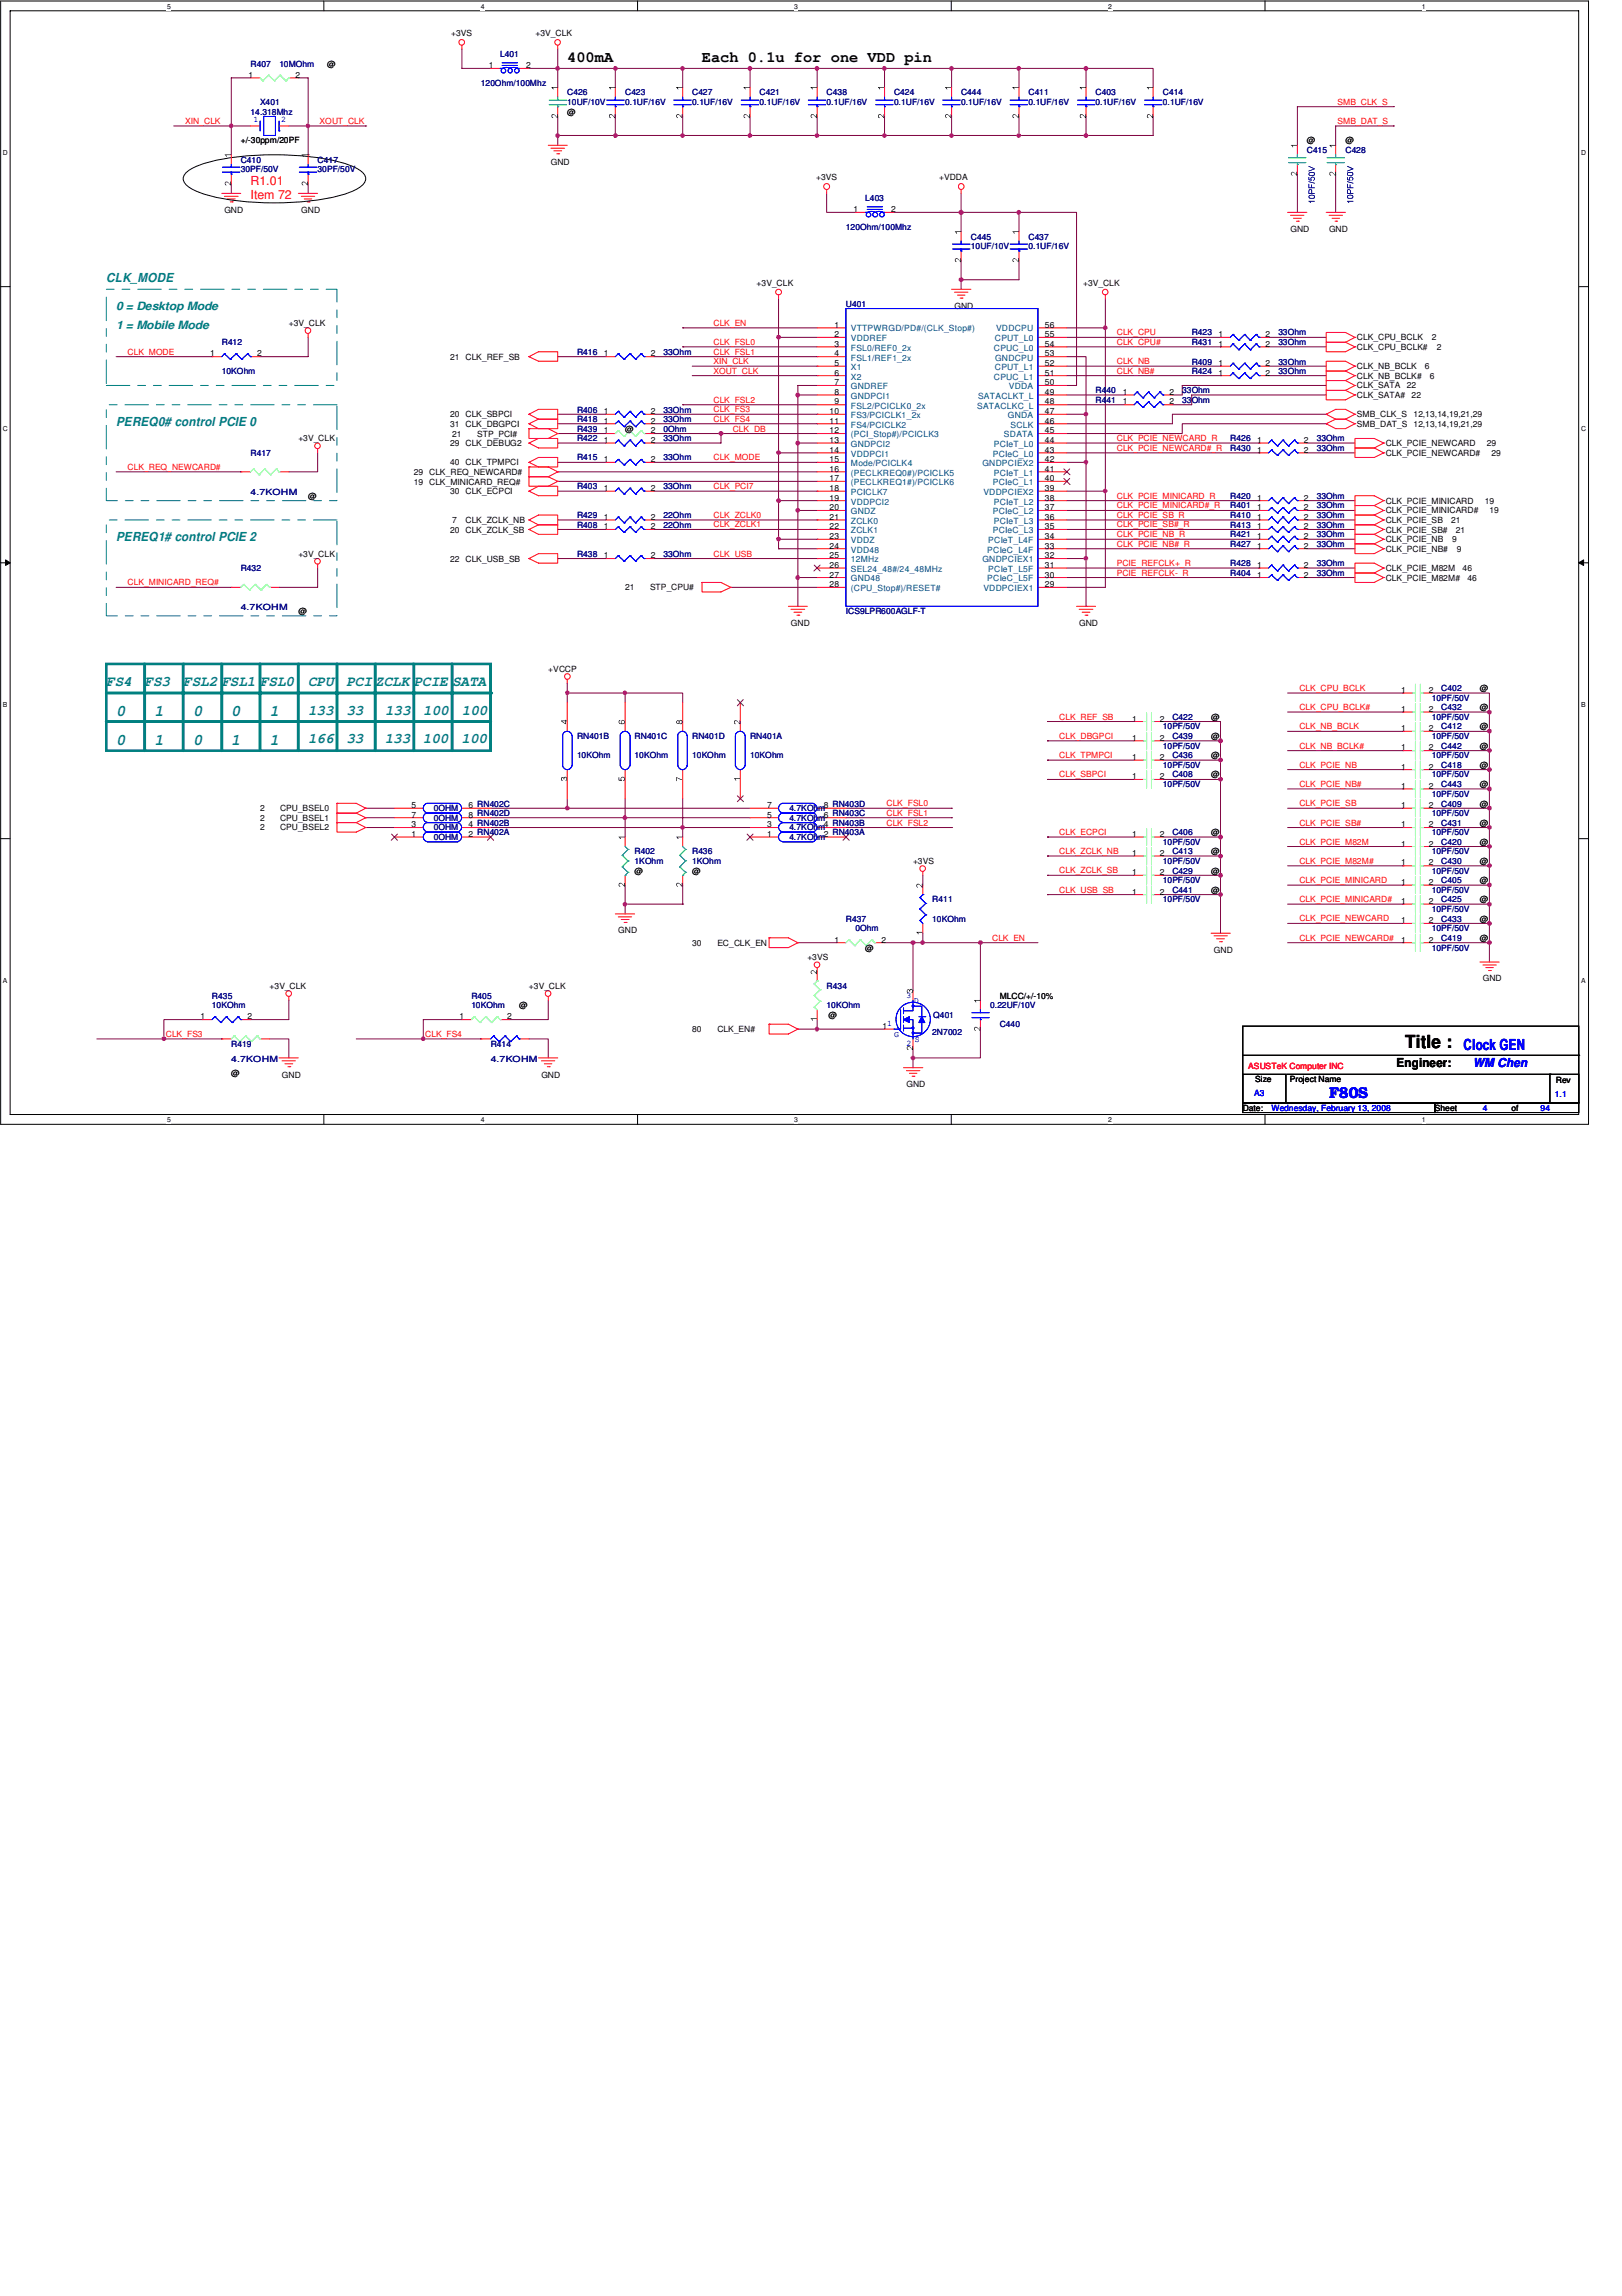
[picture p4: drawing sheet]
<svg xmlns="http://www.w3.org/2000/svg" width="210mm" height="297mm" viewBox="0 0 210 297" stroke-linecap="round" stroke-linejoin="round" font-family="sans-serif">
<defs><g id="words">
<text font-size="2.3" x="181.8" y="135.6">Title :</text>
<g font-size="2.1" fill="#008080">
<text x="15" y="92.7">0</text>
<text x="20" y="92.7">1</text>
<text x="25" y="92.7">0</text>
<text x="29.9" y="92.7">0</text>
<text x="34.9" y="92.7">1</text>
<text x="15" y="96.4">0</text>
<text x="20" y="96.4">1</text>
<text x="25" y="96.4">0</text>
<text x="29.9" y="96.4">1</text>
<text x="34.9" y="96.4">1</text>
</g>
<g font-size="2">
<text x="73.4" y="8">400mA</text>
<text x="90.8" y="8">Each 0.1u for one VDD pin</text>
</g>
<g font-size="2" fill="#00f">
<text x="189.4" y="135.9">Clock GEN</text>
<text x="172" y="142.1">F80S</text>
</g>
<g font-size="1.9" fill="#008080">
<text x="13.8" y="88.7">FS4</text>
<text x="18.7" y="88.7">FS3</text>
<text x="23.7" y="88.7">FSL2 FSL1 FSL0</text>
<text x="39.9" y="88.7">CPU</text>
<text x="44.8" y="88.7">PCI ZCLK PCIE SATA</text>
<text x="39.9" y="92.5">133</text>
<text x="44.8" y="92.5">33</text>
<text x="49.8" y="92.5">133</text>
<text x="54.8" y="92.5">100</text>
<text x="59.8" y="92.5">100</text>
<text x="39.9" y="96.2">166</text>
<text x="44.8" y="96.2">33</text>
<text x="49.8" y="96.2">133</text>
<text x="54.7" y="96.2">100</text>
<text x="59.7" y="96.2">100</text>
</g>
<g font-size="1.6" fill="#f00">
<text x="32.4" y="24">R1.01</text>
<text x="32.4" y="25.8">Item 72</text>
</g>
<g font-size="1.6" fill="#008080">
<text x="13.8" y="36.4">CLK_MODE</text>
<text x="15" y="55.1">PEREQ0# control PCIE 0</text>
<text x="15" y="70">PEREQ1# control PCIE 2</text>
</g>
<text font-size="1.6" x="180.7" y="138">Engineer:</text>
<text font-size="1.6" fill="#00f" x="190.6" y="138">WM Chen</text>
<g font-size="1.5" fill="#008080">
<text x="15" y="40">0 = Desktop Mode</text>
<text x="15" y="42.5">1 = Mobile Mode</text>
</g>
<g font-size="1.1">
<text x="58.4" y="4.7">+3VS</text>
<text x="69.3" y="4.7">+3V_CLK</text>
<text x="32.2" y="10.1">1</text>
<text x="38.2" y="10.1">2</text>
<text x="42.3" y="8.6">@</text>
<text x="63.2" y="8.8">1</text>
<text x="68.1" y="8.8">2</text>
<text x="73.4" y="14.8">@</text>
<text x="31.2" y="18.5">+/-30ppm/20PF</text>
<text x="71.3" y="21.3">GND</text>
<text x="105.6" y="23.3">+3VS</text>
<text x="121.5" y="23.3">+VDDA</text>
<text x="169.1" y="18.5">@</text>
<text x="174.1" y="18.5">@</text>
<text x="29" y="27.5">GND</text>
<text x="39" y="27.5">GND</text>
<text x="110.4" y="27.5">1</text>
<text x="115.3" y="27.5">2</text>
<text x="167" y="30">GND</text>
<text x="172" y="30">GND</text>
<text x="97.9" y="37">+3V_CLK</text>
<text x="123.5" y="40">GND</text>
<text x="140.2" y="37">+3V_CLK</text>
<text x="27.2" y="46.1">1</text>
<text x="33.3" y="46.1">2</text>
<text x="37.4" y="42.2">+3V_CLK</text>
<text x="58.3" y="46.5">21</text>
<text x="60.2" y="46.5">CLK_REF_SB</text>
<text x="78.1" y="46.1">1</text>
<text x="84.2" y="46.1">2</text>
<text x="108" y="42.4">1</text>
<text x="108" y="43.6">2</text>
<text x="108" y="44.9">3</text>
<text x="108" y="46.1">4</text>
<text x="108" y="47.4">5</text>
<text x="135.2" y="44.9">54</text>
<text x="135.2" y="42.4">56</text>
<text x="135.2" y="46.1">53</text>
<text x="135.2" y="43.6">55</text>
<text x="135.2" y="47.4">52</text>
<text x="157.7" y="44.9">1</text>
<text x="157.7" y="47.4">1</text>
<text x="157.7" y="43.6">1</text>
<text x="163.8" y="44.9">2</text>
<text x="163.8" y="47.4">2</text>
<text x="163.8" y="43.6">2</text>
<text x="175.6" y="45.3">CLK_CPU_BCLK#</text>
<text x="175.6" y="44">CLK_CPU_BCLK</text>
<text x="175.6" y="47.8">CLK_NB_BCLK</text>
<text x="184.4" y="47.8">6</text>
<text x="185.3" y="44">2</text>
<text x="185.9" y="45.3">2</text>
<text x="58.3" y="54">20</text>
<text x="60.2" y="54">CLK_SBPCI</text>
<text x="78.1" y="53.6">1</text>
<text x="84.2" y="53.6">2</text>
<text x="107.4" y="53.6">10</text>
<text x="108" y="48.6">6</text>
<text x="108" y="49.8">7</text>
<text x="108" y="51.1">8</text>
<text x="108" y="52.3">9</text>
<text x="135.2" y="48.6">51</text>
<text x="135.2" y="51.1">49</text>
<text x="135.2" y="49.8">50</text>
<text x="135.2" y="52.3">48</text>
<text x="135.2" y="53.6">47</text>
<text x="145.3" y="51.1">1</text>
<text x="145.3" y="52.3">1</text>
<text x="151.3" y="51.1">2</text>
<text x="151.3" y="52.3">2</text>
<text x="157.7" y="48.6">1</text>
<text x="163.8" y="48.6">2</text>
<text x="175.6" y="54">SMB_CLK_S</text>
<text x="175.6" y="49">CLK_NB_BCLK#</text>
<text x="175.6" y="50.2">CLK_SATA</text>
<text x="175.6" y="51.5">CLK_SATA#</text>
<text x="182.1" y="50.2">22</text>
<text x="182.7" y="51.5">22</text>
<text x="182.9" y="54">12,13,14,19,21,29</text>
<text x="185" y="49">6</text>
<text x="38.6" y="57.1">+3V_CLK</text>
<text x="58.3" y="55.2">31</text>
<text x="58.3" y="57.7">29</text>
<text x="58.5" y="56.5">21</text>
<text x="60.2" y="55.2">CLK_DBGPCI</text>
<text x="60.2" y="57.7">CLK_DEBUG2</text>
<text x="61.8" y="56.5">STP_PCI#</text>
<text x="78.1" y="54.8">1</text>
<text x="78.1" y="59.8">1</text>
<text x="78.1" y="57.3">1</text>
<text x="78.1" y="56">1</text>
<text x="80.9" y="55.8">@</text>
<text x="84.2" y="54.8">2</text>
<text x="84.2" y="59.8">2</text>
<text x="84.2" y="57.3">2</text>
<text x="84.2" y="56">2</text>
<text x="107.4" y="54.8">11</text>
<text x="107.4" y="56">12</text>
<text x="107.4" y="57.3">13</text>
<text x="107.4" y="58.5">14</text>
<text x="107.4" y="59.8">15</text>
<text x="135.2" y="57.3">44</text>
<text x="135.2" y="58.5">43</text>
<text x="135.2" y="54.8">46</text>
<text x="135.2" y="59.8">42</text>
<text x="135.2" y="56">45</text>
<text x="162.7" y="57.3">1</text>
<text x="162.7" y="58.5">1</text>
<text x="168.7" y="57.3">2</text>
<text x="168.7" y="58.5">2</text>
<text x="175.6" y="55.2">SMB_DAT_S</text>
<text x="179.3" y="57.7">CLK_PCIE_NEWCARD</text>
<text x="179.3" y="59">CLK_PCIE_NEWCARD#</text>
<text x="182.9" y="55.2">12,13,14,19,21,29</text>
<text x="192.4" y="57.7">29</text>
<text x="193" y="59">29</text>
<text x="39.9" y="64.6">@</text>
<text x="53.6" y="61.4">29</text>
<text x="53.6" y="62.7">19</text>
<text x="55.5" y="61.4">CLK_REQ_NEWCARD#</text>
<text x="55.5" y="62.7">CLK_MINICARD_REQ#</text>
<text x="58.3" y="60.2">40</text>
<text x="58.3" y="63.9">30</text>
<text x="60.2" y="60.2">CLK_TPMPCI</text>
<text x="60.2" y="63.9">CLK_ECPCI</text>
<text x="78.1" y="63.5">1</text>
<text x="84.2" y="63.5">2</text>
<text x="107.4" y="61">16</text>
<text x="107.4" y="62.3">17</text>
<text x="107.4" y="63.5">18</text>
<text x="107.4" y="64.8">19</text>
<text x="107.4" y="66">20</text>
<text x="135.2" y="61">41</text>
<text x="135.2" y="64.8">38</text>
<text x="135.2" y="62.3">40</text>
<text x="135.2" y="66">37</text>
<text x="135.2" y="63.5">39</text>
<text x="162.7" y="66">1</text>
<text x="162.7" y="64.8">1</text>
<text x="168.7" y="66">2</text>
<text x="168.7" y="64.8">2</text>
<text x="179.3" y="65.2">CLK_PCIE_MINICARD</text>
<text x="192.2" y="65.2">19</text>
<text x="58.3" y="68.9">20</text>
<text x="58.5" y="67.6">7</text>
<text x="60.2" y="67.6">CLK_ZCLK_NB</text>
<text x="60.2" y="68.9">CLK_ZCLK_SB</text>
<text x="78.1" y="68.5">1</text>
<text x="78.1" y="67.2">1</text>
<text x="84.2" y="68.5">2</text>
<text x="84.2" y="67.2">2</text>
<text x="107.4" y="67.2">21</text>
<text x="107.4" y="68.5">22</text>
<text x="107.4" y="69.7">23</text>
<text x="107.4" y="71">24</text>
<text x="135.2" y="67.2">36</text>
<text x="135.2" y="68.5">35</text>
<text x="135.2" y="69.7">34</text>
<text x="135.2" y="71">33</text>
<text x="162.7" y="68.5">1</text>
<text x="162.7" y="67.2">1</text>
<text x="162.7" y="69.7">1</text>
<text x="162.7" y="71">1</text>
<text x="168.7" y="68.5">2</text>
<text x="168.7" y="67.2">2</text>
<text x="168.7" y="69.7">2</text>
<text x="168.7" y="71">2</text>
<text x="179.3" y="68.9">CLK_PCIE_SB#</text>
<text x="179.3" y="66.4">CLK_PCIE_MINICARD#</text>
<text x="179.3" y="67.6">CLK_PCIE_SB</text>
<text x="179.3" y="70.1">CLK_PCIE_NB</text>
<text x="179.3" y="71.4">CLK_PCIE_NB#</text>
<text x="187.8" y="67.6">21</text>
<text x="187.9" y="70.1">9</text>
<text x="188.4" y="68.9">21</text>
<text x="188.5" y="71.4">9</text>
<text x="192.7" y="66.4">19</text>
<text x="38.6" y="72">+3V_CLK</text>
<text x="58.3" y="72.6">22</text>
<text x="60.2" y="72.6">CLK_USB_SB</text>
<text x="78.1" y="72.2">1</text>
<text x="80.9" y="76.4">21</text>
<text x="84.1" y="76.4">STP_CPU#</text>
<text x="84.2" y="72.2">2</text>
<text x="107.4" y="72.2">25</text>
<text x="107.4" y="73.4">26</text>
<text x="107.4" y="74.7">27</text>
<text x="107.4" y="75.9">28</text>
<text x="135.2" y="73.4">31</text>
<text x="135.2" y="75.9">29</text>
<text x="135.2" y="74.7">30</text>
<text x="135.2" y="72.2">32</text>
<text x="162.7" y="74.7">1</text>
<text x="162.7" y="73.4">1</text>
<text x="168.7" y="74.7">2</text>
<text x="168.7" y="73.4">2</text>
<text x="179.3" y="73.9">CLK_PCIE_M82M</text>
<text x="179.3" y="75.1">CLK_PCIE_M82M#</text>
<text x="189.3" y="73.9">46</text>
<text x="189.9" y="75.1">46</text>
<text x="38.6" y="79.5">@</text>
<text x="102.4" y="80.9">GND</text>
<text x="139.7" y="80.9">GND</text>
<text x="71" y="86.9">+VCCP</text>
<text x="181.3" y="89.6">1</text>
<text x="184.9" y="89.6">2</text>
<text x="191.5" y="89.4">@</text>
<text x="146.5" y="93.3">1</text>
<text x="146.5" y="95.8">1</text>
<text x="150.1" y="93.3">2</text>
<text x="150.1" y="95.8">2</text>
<text x="156.7" y="93.1">@</text>
<text x="156.7" y="95.6">@</text>
<text x="181.3" y="94.6">1</text>
<text x="181.3" y="92.1">1</text>
<text x="184.9" y="94.6">2</text>
<text x="184.9" y="92.1">2</text>
<text x="191.5" y="94.4">@</text>
<text x="191.5" y="91.9">@</text>
<text x="146.5" y="100.8">1</text>
<text x="146.5" y="98.3">1</text>
<text x="150.1" y="100.8">2</text>
<text x="150.1" y="98.3">2</text>
<text x="156.7" y="100.6">@</text>
<text x="156.7" y="98.1">@</text>
<text x="181.3" y="99.6">1</text>
<text x="181.3" y="97.1">1</text>
<text x="184.9" y="99.6">2</text>
<text x="184.9" y="97.1">2</text>
<text x="191.5" y="99.4">@</text>
<text x="191.5" y="101.9">@</text>
<text x="191.5" y="96.9">@</text>
<text x="33.7" y="106.2">2</text>
<text x="33.7" y="107.4">2</text>
<text x="33.7" y="104.9">2</text>
<text x="36.2" y="106.2">CPU_BSEL1</text>
<text x="36.2" y="107.4">CPU_BSEL2</text>
<text x="36.2" y="104.9">CPU_BSEL0</text>
<text x="53.3" y="107">3</text>
<text x="53.3" y="104.5">5</text>
<text x="53.3" y="105.8">7</text>
<text x="60.6" y="107">4 RN402B</text>
<text x="60.6" y="104.5">6 RN402C</text>
<text x="60.6" y="105.8">8 RN402D</text>
<text x="99.3" y="104.5">7</text>
<text x="99.3" y="107">3</text>
<text x="99.3" y="105.8">5</text>
<text x="106.6" y="104.5">8 RN403D</text>
<text x="106.6" y="107">4 RN403B</text>
<text x="106.6" y="105.8">6 RN403C</text>
<text x="181.3" y="102.1">1</text>
<text x="181.3" y="107">1</text>
<text x="181.3" y="104.5">1</text>
<text x="184.9" y="102.1">2</text>
<text x="184.9" y="107">2</text>
<text x="184.9" y="104.5">2</text>
<text x="191.5" y="106.8">@</text>
<text x="191.5" y="104.4">@</text>
<text x="53.3" y="108.3">1</text>
<text x="60.6" y="108.3">2 RN402A</text>
<text x="82.1" y="113">@</text>
<text x="89.6" y="113">@</text>
<text x="99.3" y="108.3">1</text>
<text x="106.6" y="108.3">2 RN403A</text>
<text x="118.2" y="111.8">+3VS</text>
<text x="146.5" y="113.2">1</text>
<text x="146.5" y="108.3">1</text>
<text x="146.5" y="110.7">1</text>
<text x="150.1" y="113.2">2</text>
<text x="150.1" y="108.3">2</text>
<text x="150.1" y="110.7">2</text>
<text x="156.7" y="113">@</text>
<text x="156.7" y="108.1">@</text>
<text x="156.7" y="110.5">@</text>
<text x="181.3" y="112">1</text>
<text x="181.3" y="109.5">1</text>
<text x="184.9" y="112">2</text>
<text x="184.9" y="109.5">2</text>
<text x="191.5" y="111.8">@</text>
<text x="191.5" y="109.3">@</text>
<text x="146.5" y="115.7">1</text>
<text x="150.1" y="115.7">2</text>
<text x="156.7" y="115.5">@</text>
<text x="181.3" y="117">1</text>
<text x="181.3" y="119.5">1</text>
<text x="181.3" y="114.5">1</text>
<text x="184.9" y="117">2</text>
<text x="184.9" y="119.5">2</text>
<text x="184.9" y="114.5">2</text>
<text x="191.5" y="116.8">@</text>
<text x="191.5" y="119.3">@</text>
<text x="191.5" y="114.3">@</text>
<text x="80" y="120.7">GND</text>
<text x="89.6" y="122.3">30</text>
<text x="92.8" y="122.3">EC_CLK_EN</text>
<text x="104.5" y="124.2">+3VS</text>
<text x="108" y="122">1</text>
<text x="112" y="123">@</text>
<text x="114.1" y="122">2</text>
<text x="157.1" y="123.2">GND</text>
<text x="181.3" y="122">1</text>
<text x="184.9" y="122">2</text>
<text x="191.5" y="121.8">@</text>
<text x="26" y="131.9">1</text>
<text x="32" y="131.9">2</text>
<text x="34.9" y="127.9">+3V_CLK</text>
<text x="59.5" y="131.9">1</text>
<text x="65.6" y="131.9">2</text>
<text x="67.2" y="130.4">@</text>
<text x="68.5" y="127.9">+3V_CLK</text>
<text x="107.2" y="131.7">@</text>
<text x="129.4" y="129.2">MLCC/+/-10%</text>
<text x="191.9" y="127">GND</text>
<text x="89.6" y="133.5">80</text>
<text x="92.8" y="133.5">CLK_EN#</text>
<text x="114.2" y="133.1">1</text>
<text x="29.9" y="139.1">@</text>
<text x="36.5" y="139.4">GND</text>
<text x="70.1" y="139.4">GND</text>
<text x="117.3" y="140.6">GND</text>
<text x="160.8" y="143.7">Date:</text>
<text x="162.4" y="140">Size</text>
<text x="166.9" y="140">Project Name</text>
<text x="185.7" y="143.7">Sheet</text>
<text x="195.6" y="143.7">of</text>
<text x="201.3" y="140.1">Rev</text>
</g>
<g font-size="1.1" fill="#000080">
<text x="32.4" y="8.6">R407</text>
<text x="36.2" y="8.6">10MOhm</text>
<text x="62.2" y="11.1">120Ohm/100Mhz</text>
<text x="64.7" y="7.4">L401</text>
<text x="32.4" y="14.8">14.318Mhz</text>
<text x="33.7" y="13.6">X401</text>
<text x="73.4" y="12.3">C426</text>
<text x="73.4" y="13.6">10UF/10V</text>
<text x="80.9" y="12.3">C423</text>
<text x="80.9" y="13.6">0.1UF/16V</text>
<text x="89.6" y="12.3">C427</text>
<text x="89.6" y="13.6">0.1UF/16V</text>
<text x="98.3" y="12.3">C421</text>
<text x="98.3" y="13.6">0.1UF/16V</text>
<text x="107" y="12.3">C438</text>
<text x="107" y="13.6">0.1UF/16V</text>
<text x="115.7" y="12.3">C424</text>
<text x="115.7" y="13.6">0.1UF/16V</text>
<text x="124.4" y="12.3">C444</text>
<text x="124.4" y="13.6">0.1UF/16V</text>
<text x="133.1" y="12.3">C411</text>
<text x="133.1" y="13.6">0.1UF/16V</text>
<text x="141.8" y="12.3">C403</text>
<text x="141.8" y="13.6">0.1UF/16V</text>
<text x="150.5" y="12.3">C414</text>
<text x="150.5" y="13.6">0.1UF/16V</text>
<text x="31.2" y="21">C410</text>
<text x="31.2" y="22.3">30PF/50V</text>
<text x="41.1" y="21">C417</text>
<text x="41.1" y="22.3">30PF/50V</text>
<text x="169.1" y="19.8">C415</text>
<text x="174.1" y="19.8">C428</text>
<text x="109.5" y="29.8">120Ohm/100Mhz</text>
<text x="112" y="26">L403</text>
<text x="125.6" y="31">C445</text>
<text x="125.6" y="32.2">10UF/10V</text>
<text x="133.1" y="31">C437</text>
<text x="133.1" y="32.2">0.1UF/16V</text>
<text x="109.5" y="39.7">U401</text>
<text x="28.7" y="44.7">R412</text>
<text x="74.7" y="45.9">R416</text>
<text x="85.9" y="45.9">33Ohm</text>
<text x="154.2" y="44.7">R431</text>
<text x="154.2" y="47.2">R409</text>
<text x="154.2" y="43.4">R423</text>
<text x="165.4" y="44.7">33Ohm</text>
<text x="165.4" y="47.2">33Ohm</text>
<text x="165.4" y="43.4">33Ohm</text>
<text x="28.7" y="48.4">10KOhm</text>
<text x="74.7" y="53.4">R406</text>
<text x="85.9" y="53.4">33Ohm</text>
<text x="141.8" y="50.9">R440</text>
<text x="141.8" y="52.1">R441</text>
<text x="153" y="50.9">33Ohm</text>
<text x="153" y="52.1">33Ohm</text>
<text x="154.2" y="48.4">R424</text>
<text x="165.4" y="48.4">33Ohm</text>
<text x="32.4" y="59">R417</text>
<text x="74.7" y="54.6">R418</text>
<text x="74.7" y="59.6">R415</text>
<text x="74.7" y="57.1">R422</text>
<text x="74.7" y="55.8">R439</text>
<text x="85.9" y="54.6">33Ohm</text>
<text x="85.9" y="59.6">33Ohm</text>
<text x="85.9" y="57.1">33Ohm</text>
<text x="85.9" y="55.8">0Ohm</text>
<text x="159.2" y="57.1">R426</text>
<text x="159.2" y="58.3">R430</text>
<text x="170.4" y="57.1">33Ohm</text>
<text x="170.4" y="58.3">33Ohm</text>
<text x="32.4" y="64">4.7KOHM</text>
<text x="74.7" y="63.3">R403</text>
<text x="85.9" y="63.3">33Ohm</text>
<text x="159.2" y="65.8">R401</text>
<text x="159.2" y="64.6">R420</text>
<text x="170.4" y="65.8">33Ohm</text>
<text x="170.4" y="64.6">33Ohm</text>
<text x="74.7" y="68.3">R408</text>
<text x="74.7" y="67.1">R429</text>
<text x="85.9" y="68.3">22Ohm</text>
<text x="85.9" y="67.1">22Ohm</text>
<text x="159.2" y="68.3">R413</text>
<text x="159.2" y="67.1">R410</text>
<text x="159.2" y="69.5">R421</text>
<text x="159.2" y="70.8">R427</text>
<text x="170.4" y="68.3">33Ohm</text>
<text x="170.4" y="67.1">33Ohm</text>
<text x="170.4" y="69.5">33Ohm</text>
<text x="170.4" y="70.8">33Ohm</text>
<text x="31.2" y="73.9">R432</text>
<text x="74.7" y="72">R438</text>
<text x="85.9" y="72">33Ohm</text>
<text x="159.2" y="74.5">R404</text>
<text x="159.2" y="73.3">R428</text>
<text x="170.4" y="74.5">33Ohm</text>
<text x="170.4" y="73.3">33Ohm</text>
<text x="31.2" y="79">4.7KOHM</text>
<text x="109.5" y="79.5">ICS9LPR600AGLF-T</text>
<text x="186.5" y="89.4">C402</text>
<text x="74.7" y="95.6">RN401B</text>
<text x="82.1" y="95.6">RN401C</text>
<text x="89.6" y="95.6">RN401D</text>
<text x="97.1" y="95.6">RN401A</text>
<text x="150.5" y="94.4">10PF/50V</text>
<text x="151.7" y="93.1">C422</text>
<text x="151.7" y="95.6">C439</text>
<text x="185.3" y="95.6">10PF/50V</text>
<text x="185.3" y="93.1">10PF/50V</text>
<text x="185.3" y="90.7">10PF/50V</text>
<text x="186.5" y="94.4">C412</text>
<text x="186.5" y="91.9">C432</text>
<text x="74.7" y="98.1">10KOhm</text>
<text x="82.1" y="98.1">10KOhm</text>
<text x="89.6" y="98.1">10KOhm</text>
<text x="97.1" y="98.1">10KOhm</text>
<text x="150.5" y="101.9">10PF/50V</text>
<text x="150.5" y="99.4">10PF/50V</text>
<text x="150.5" y="96.9">10PF/50V</text>
<text x="151.7" y="100.6">C408</text>
<text x="151.7" y="98.1">C436</text>
<text x="185.3" y="100.6">10PF/50V</text>
<text x="185.3" y="98.1">10PF/50V</text>
<text x="186.5" y="99.4">C418</text>
<text x="186.5" y="101.9">C443</text>
<text x="186.5" y="96.9">C442</text>
<text x="56.1" y="107.4">0OHM</text>
<text x="56.1" y="104.9">0OHM</text>
<text x="56.1" y="106.2">0OHM</text>
<text x="102.2" y="104.9">4.7KOhm</text>
<text x="102.2" y="107.4">4.7KOhm</text>
<text x="102.2" y="106.2">4.7KOhm</text>
<text x="185.3" y="103.1">10PF/50V</text>
<text x="185.3" y="105.6">10PF/50V</text>
<text x="186.5" y="106.8">C431</text>
<text x="186.5" y="104.4">C409</text>
<text x="56.1" y="108.7">0OHM</text>
<text x="82.1" y="110.5">R402</text>
<text x="82.1" y="111.8">1KOhm</text>
<text x="89.6" y="110.5">R436</text>
<text x="89.6" y="111.8">1KOhm</text>
<text x="102.2" y="108.7">4.7KOhm</text>
<text x="150.5" y="109.3">10PF/50V</text>
<text x="150.5" y="111.8">10PF/50V</text>
<text x="151.7" y="113">C429</text>
<text x="151.7" y="108.1">C406</text>
<text x="151.7" y="110.5">C413</text>
<text x="185.3" y="113">10PF/50V</text>
<text x="185.3" y="108.1">10PF/50V</text>
<text x="185.3" y="110.5">10PF/50V</text>
<text x="186.5" y="111.8">C430</text>
<text x="186.5" y="109.3">C420</text>
<text x="109.5" y="119.3">R437</text>
<text x="120.6" y="116.8">R411</text>
<text x="120.6" y="119.3">10KOhm</text>
<text x="150.5" y="114.3">10PF/50V</text>
<text x="150.5" y="116.8">10PF/50V</text>
<text x="151.7" y="115.5">C441</text>
<text x="185.3" y="118">10PF/50V</text>
<text x="185.3" y="115.5">10PF/50V</text>
<text x="186.5" y="116.8">C425</text>
<text x="186.5" y="119.3">C433</text>
<text x="186.5" y="114.3">C405</text>
<text x="110.7" y="120.5">0Ohm</text>
<text x="185.3" y="123">10PF/50V</text>
<text x="185.3" y="120.5">10PF/50V</text>
<text x="186.5" y="121.8">C419</text>
<text x="27.4" y="129.2">R435</text>
<text x="27.4" y="130.4">10KOhm</text>
<text x="61" y="129.2">R405</text>
<text x="61" y="130.4">10KOhm</text>
<text x="107" y="127.9">R434</text>
<text x="107" y="130.4">10KOhm</text>
<text x="120.8" y="131.7">Q401</text>
<text x="128.1" y="130.4">0.22UF/10V</text>
<text x="29.9" y="135.4">R419</text>
<text x="29.9" y="137.4">4.7KOHM</text>
<text x="63.5" y="137.4">4.7KOHM</text>
<text x="63.5" y="135.4">R414</text>
<text x="120.7" y="133.9">2N7002</text>
<text x="129.4" y="132.9">C440</text>
</g>
<g font-size="1.1" fill="#f00">
<text x="24" y="16">XIN_CLK</text>
<text x="41.4" y="16">XOUT_CLK</text>
<text x="173.1" y="13.5">SMB_CLK_S</text>
<text x="173.1" y="16">SMB_DAT_S</text>
<text x="16.5" y="45.9">CLK_MODE</text>
<text x="92.3" y="44.6">CLK_FSL0</text>
<text x="92.3" y="42.2">CLK_EN</text>
<text x="92.3" y="45.9">CLK_FSL1</text>
<text x="92.3" y="47.1">XIN_CLK</text>
<text x="144.5" y="47.1">CLK_NB</text>
<text x="144.5" y="43.4">CLK_CPU</text>
<text x="144.5" y="44.6">CLK_CPU#</text>
<text x="92.3" y="52.1">CLK_FSL2</text>
<text x="92.3" y="48.3">XOUT_CLK</text>
<text x="92.3" y="53.3">CLK_FS3</text>
<text x="144.5" y="48.3">CLK_NB#</text>
<text x="92.3" y="54.6">CLK_FS4</text>
<text x="92.3" y="59.6">CLK_MODE</text>
<text x="94.8" y="55.8">CLK_DB</text>
<text x="144.5" y="58.3">CLK_PCIE_NEWCARD#_R</text>
<text x="144.5" y="57.1">CLK_PCIE_NEWCARD_R</text>
<text x="16.5" y="60.8">CLK_REQ_NEWCARD#</text>
<text x="92.3" y="63.3">CLK_PCI7</text>
<text x="144.5" y="64.5">CLK_PCIE_MINICARD_R</text>
<text x="144.5" y="65.8">CLK_PCIE_MINICARD#_R</text>
<text x="92.3" y="67">CLK_ZCLK0</text>
<text x="92.3" y="68.2">CLK_ZCLK1</text>
<text x="144.5" y="67">CLK_PCIE_SB_R</text>
<text x="144.5" y="68.2">CLK_PCIE_SB#_R</text>
<text x="144.5" y="69.5">CLK_PCIE_NB_R</text>
<text x="144.5" y="70.7">CLK_PCIE_NB#_R</text>
<text x="16.5" y="75.7">CLK_MINICARD_REQ#</text>
<text x="92.3" y="72">CLK_USB</text>
<text x="144.5" y="74.5">PCIE_REFCLK-_R</text>
<text x="144.5" y="73.2">PCIE_REFCLK+_R</text>
<text x="168.1" y="89.4">CLK_CPU_BCLK</text>
<text x="137.1" y="93.1">CLK_REF_SB</text>
<text x="137.1" y="95.6">CLK_DBGPCI</text>
<text x="168.1" y="91.9">CLK_CPU_BCLK#</text>
<text x="168.1" y="94.4">CLK_NB_BCLK</text>
<text x="137.1" y="98.1">CLK_TPMPCI</text>
<text x="137.1" y="100.6">CLK_SBPCI</text>
<text x="168.1" y="96.9">CLK_NB_BCLK#</text>
<text x="168.1" y="99.3">CLK_PCIE_NB</text>
<text x="168.1" y="101.8">CLK_PCIE_NB#</text>
<text x="114.7" y="104.3">CLK_FSL0</text>
<text x="114.7" y="105.5">CLK_FSL1</text>
<text x="114.7" y="106.8">CLK_FSL2</text>
<text x="168.1" y="104.3">CLK_PCIE_SB</text>
<text x="168.1" y="106.8">CLK_PCIE_SB#</text>
<text x="137.1" y="108">CLK_ECPCI</text>
<text x="137.1" y="110.5">CLK_ZCLK_NB</text>
<text x="137.1" y="113">CLK_ZCLK_SB</text>
<text x="168.1" y="109.3">CLK_PCIE_M82M</text>
<text x="168.1" y="111.8">CLK_PCIE_M82M#</text>
<text x="137.1" y="115.5">CLK_USB_SB</text>
<text x="168.1" y="114.3">CLK_PCIE_MINICARD</text>
<text x="168.1" y="116.7">CLK_PCIE_MINICARD#</text>
<text x="168.1" y="119.2">CLK_PCIE_NEWCARD</text>
<text x="128.4" y="121.7">CLK_EN</text>
<text x="168.1" y="121.7">CLK_PCIE_NEWCARD#</text>
<text x="21.5" y="134.2">CLK_FS3</text>
<text x="55" y="134.2">CLK_FS4</text>
<text x="161.5" y="138.3">ASUSTeK Computer INC</text>
</g>
<g font-size="1.1" fill="#00f">
<text x="32.8" y="15.8">1</text>
<text x="36.4" y="15.8">2</text>
<text x="117.3" y="129.1">3</text>
<text x="118.3" y="129.7">D</text>
<text x="114.8" y="132.8">1</text>
<text x="115.7" y="134.2">G</text>
<text x="117.3" y="135.3">2</text>
<text x="118.4" y="134.8">S</text>
<text x="162.3" y="141.7">A3</text>
<text x="164.5" y="143.7">Wednesday, February 13, 2008</text>
<text x="191.9" y="143.7">4</text>
<text x="199.3" y="143.7">94</text>
<text x="201.2" y="141.9">1.1</text>
</g>
<g font-size="1.1" fill="#004080">
<text x="110.1" y="42.9">VTTPWRGD/PD#/(CLK_Stop#)</text>
<text x="110.1" y="44.2">VDDREF</text>
<text x="110.1" y="45.4">FSL0/REF0_2x</text>
<text x="110.1" y="46.7">FSL1/REF1_2x</text>
<text x="110.1" y="47.9">X1</text>
<text x="128.6" y="45.4">CPUC_L0</text>
<text x="128.7" y="44.2">CPUT_L0</text>
<text x="128.7" y="47.9">CPUT_L1</text>
<text x="128.8" y="46.7">GNDCPU</text>
<text x="128.9" y="42.9">VDDCPU</text>
<text x="110.1" y="49.1">X2</text>
<text x="110.1" y="50.4">GNDREF</text>
<text x="110.1" y="51.6">GNDPCI1</text>
<text x="110.1" y="52.9">FSL2/PCICLK0_2x</text>
<text x="126.4" y="52.9">SATACLKC_L</text>
<text x="126.6" y="51.6">SATACLKT_L</text>
<text x="128.6" y="49.1">CPUC_L1</text>
<text x="130.6" y="50.4">VDDA</text>
<text x="110.1" y="54.1">FS3/PCICLK1_2x</text>
<text x="110.1" y="55.3">FS4/PCICLK2</text>
<text x="110.1" y="56.6">(PCI_Stop#)/PCICLK3</text>
<text x="110.1" y="57.8">GNDPCI2</text>
<text x="110.1" y="59.1">VDDPCI1</text>
<text x="128.5" y="59.1">PCIeC_L0</text>
<text x="128.6" y="57.8">PCIeT_L0</text>
<text x="129.9" y="56.6">SDATA</text>
<text x="130.4" y="54.1">GNDA</text>
<text x="130.8" y="55.3">SCLK</text>
<text x="110.1" y="60.3">Mode/PCICLK4</text>
<text x="110.1" y="61.6">(PECLKREQ0#)/PCICLK5</text>
<text x="110.1" y="62.8">(PECLKREQ1#)/PCICLK6</text>
<text x="110.1" y="64">PCICLK7</text>
<text x="110.1" y="65.3">VDDPCI2</text>
<text x="127.1" y="60.3">GNDPCIEX2</text>
<text x="127.3" y="64">VDDPCIEX2</text>
<text x="128.5" y="62.8">PCIeC_L1</text>
<text x="128.6" y="61.6">PCIeT_L1</text>
<text x="128.6" y="65.3">PCIeT_L2</text>
<text x="110.1" y="66.5">GNDZ</text>
<text x="110.1" y="67.8">ZCLK0</text>
<text x="110.1" y="69">ZCLK1</text>
<text x="110.1" y="70.3">VDDZ</text>
<text x="110.1" y="71.5">VDD48</text>
<text x="127.8" y="71.5">PCIeC_L4F</text>
<text x="127.9" y="70.3">PCIeT_L4F</text>
<text x="128.5" y="66.5">PCIeC_L2</text>
<text x="128.5" y="69">PCIeC_L3</text>
<text x="128.6" y="67.8">PCIeT_L3</text>
<text x="110.1" y="72.8">12MHz</text>
<text x="110.1" y="74">SEL24_48#/24_48MHz</text>
<text x="110.1" y="75.2">GND48</text>
<text x="110.1" y="76.5">(CPU_Stop#)/RESET#</text>
<text x="127.1" y="72.8">GNDPCIEX1</text>
<text x="127.3" y="76.5">VDDPCIEX1</text>
<text x="127.8" y="75.2">PCIeC_L5F</text>
<text x="127.9" y="74">PCIeT_L5F</text>
</g>
<g font-size=".9">
<text x="21.6" y="1.1">5</text>
<text x="62.2" y="1.1">4</text>
<text x="102.8" y="1.1">3</text>
<text x="143.4" y="1.1">2</text>
<text x="184" y="1.1">1</text>
<text x=".4" y="20">D</text>
<text x="204.6" y="20">D</text>
<text x=".4" y="55.8">C</text>
<text x="204.6" y="55.8">C</text>
<text x=".4" y="91.4">B</text>
<text x="204.6" y="91.4">B</text>
<text x=".4" y="127.1">A</text>
<text x="204.6" y="127.1">A</text>
<text x="21.6" y="145.2">5</text>
<text x="62.2" y="145.2">4</text>
<text x="102.8" y="145.2">3</text>
<text x="143.4" y="145.2">2</text>
<text x="184" y="145.2">1</text>
</g>
</g></defs>
<path d="M.1 .1h205.5v145.4h-205.5zM1.3 1.4h203v142.8h-203z" fill="none" stroke="#000" stroke-width=".13"/>
<g fill="#fff">
<path d="M21.6 .3h.5v1h-.5z"/>
<path d="M21.6 144.3h.5v1.1h-.5z"/>
</g>
<path d="M41.9 .1v1.3M41.9 144.2v1.3" fill="none" stroke="#000" stroke-width=".13"/>
<g fill="#fff">
<path d="M62.2 .3h.5v1h-.5z"/>
<path d="M62.2 144.3h.5v1.1h-.5z"/>
</g>
<path d="M82.5 .1v1.3M82.5 144.2v1.3" fill="none" stroke="#000" stroke-width=".13"/>
<g fill="#fff">
<path d="M102.8 .3h.5v1h-.5z"/>
<path d="M102.8 144.3h.5v1.1h-.5z"/>
</g>
<path d="M123.1 .1v1.3M123.1 144.2v1.3" fill="none" stroke="#000" stroke-width=".13"/>
<g fill="#fff">
<path d="M143.4 .3h.5v1h-.5z"/>
<path d="M143.4 144.3h.5v1.1h-.5z"/>
</g>
<path d="M163.7 .1v1.3M163.7 144.2v1.3" fill="none" stroke="#000" stroke-width=".13"/>
<g fill="#fff">
<path d="M184 .3h.5v1h-.5z"/>
<path d="M184 144.3h.5v1.1h-.5z"/>
<path d="M.4 19.2h.7v1h-.7z"/>
<path d="M204.6 19.2h.7v1h-.7z"/>
<path d="M.4 54.9h.7v1.1h-.7z"/>
<path d="M204.6 54.9h.7v1.1h-.7z"/>
</g>
<path d="M.1 37.1h1.2M204.3 37.1h1.3" fill="none" stroke="#000" stroke-width=".13"/>
<g fill="#fff">
<path d="M.4 90.6h.6v1.1h-.6z"/>
<path d="M204.6 90.6h.6v1.1h-.6z"/>
</g>
<path d="M.1 72.8h1.2M.7 72.4l.6 .4-.6 .4zM204.3 72.8l.6-.4v.8zM204.3 72.8h1.3" fill="none" stroke="#000" stroke-width=".13"/>
<path d="M.7 72.4l.6 .4-.6 .4zM204.3 72.8l.6-.4v.8z" fill="#000"/>
<g fill="#fff">
<path d="M.4 126.3h.6v1h-.6z"/>
<path d="M204.6 126.3h.6v1h-.6z"/>
</g>
<path d="M.1 108.5h1.2M204.3 108.5h1.3" fill="none" stroke="#000" stroke-width=".13"/>
<path d="M32.4 10.1h-2.5v6.2h2.5M38.6 10.1h1.3v6.2M72.2 53.6h6.2M72.2 54.8h6.2M72.2 59.8h6.2M88.3 44.9h.1M88.3 44.9h17.4M138 46.1h2.5v7.5M140.5 53.6h.1M72.2 63.5h6.2" fill="none" stroke="#800040" stroke-width=".13"/>
<path d="M140.3 53.5l.2-.2 .2 .1v.3h-.3z" fill-rule="evenodd" fill="#f0f"/>
<path d="M140.3 53.5l.2-.2 .2 .1v.3h-.3z" fill="none" stroke="#f0f" stroke-width=".13"/>
<path d="M138 72.3h2.5v6.1M140.5 78.4h.1" fill="none" stroke="#800040" stroke-width=".13"/>
<path d="M140.4 72.1h.3v.3h-.3l-.1-.2z" fill-rule="evenodd" fill="#f0f"/>
<path d="M140.4 72.1h.3v.3h-.3l-.1-.2z" fill="none" stroke="#f0f" stroke-width=".13"/>
<path d="M103.3 51.1h.1M103.3 51.1h2.4M105.7 49.9h-2.4v1.2" fill="none" stroke="#800040" stroke-width=".13"/>
<circle cx="103.2" cy="51.1" r=".24" fill="#f0f"/>
<circle cx="103.2" cy="51.1" r=".24" fill="none" stroke="#f0f" stroke-width=".13"/>
<path d="M103.3 57.3h.1M103.3 57.3h2.4M103.3 51.1v6.2" fill="none" stroke="#800040" stroke-width=".13"/>
<circle cx="103.2" cy="57.3" r=".24" fill="#f0f"/>
<circle cx="103.2" cy="57.3" r=".24" fill="none" stroke="#f0f" stroke-width=".13"/>
<path d="M103.3 57.3v8.7M103.3 66h.1" fill="none" stroke="#800040" stroke-width=".13"/>
<path d="M103.1 65.8h.3v.4h-.3l-.1-.2z" fill-rule="evenodd" fill="#f0f"/>
<path d="M103.1 65.8h.3v.4h-.3l-.1-.2z" fill="none" stroke="#f0f" stroke-width=".13"/>
<path d="M103.3 74.7h.1M103.3 74.7h2.4M105.7 66h-2.4v8.7" fill="none" stroke="#800040" stroke-width=".13"/>
<circle cx="103.2" cy="74.7" r=".24" fill="#f0f"/>
<circle cx="103.2" cy="74.7" r=".24" fill="none" stroke="#f0f" stroke-width=".13"/>
<path d="M138 53.6h2.5v6.2M140.5 59.8h.1M103.3 74.7v3.7" fill="none" stroke="#800040" stroke-width=".13"/>
<path d="M140.4 59.6h.3v.3l-.3 .1-.1-.2z" fill-rule="evenodd" fill="#f0f"/>
<path d="M140.4 59.6h.3v.3l-.3 .1-.1-.2z" fill="none" stroke="#f0f" stroke-width=".13"/>
<g fill="none" stroke="#800040" stroke-width=".13">
<path d="M22.5 16.3h7.4M29.9 16.3h.1M37.4 16.3h9.9M47.3 16.3h.1M180.3 13.8h.1M180.3 16.3h.1M180.3 13.8h-12.4v5M180.3 16.3h-7.5v2.5M29.9 23.7v1.3M39.9 23.7v1.3M167.9 22.5v5M172.8 22.5v5"/>
<path d="M72.2 46.1h6.2M138 59.8h2.5v12.5M138 67.3h24.9M138 68.5h24.9M162.9 67.3h.1M162.9 68.5h.1"/>
</g>
<path d="M29.8 16.1h.3v.4h-.4v-.2z" fill-rule="evenodd" fill="#f0f"/>
<path d="M29.8 16.1h.3v.4h-.4v-.2z" fill="none" stroke="#f0f" stroke-width=".13"/>
<path d="M29.9 16.3v3.7M39.9 16.3v3.7M39.9 20h.1" fill="none" stroke="#800040" stroke-width=".13"/>
<path d="M39.7 16.1l.1-.1 .3 .2-.1 .3h-.3z" fill-rule="evenodd" fill="#f0f"/>
<path d="M39.7 16.1l.1-.1 .3 .2-.1 .3h-.3z" fill="none" stroke="#f0f" stroke-width=".13"/>
<path d="M39.9 43.6v2.5h-6.2M41.1 58.6v2.4h-3.7M88.3 42.4h.1M88.3 42.4h17.4M15 61h16.2M15 76h14.9M29.9 76h.1M31.2 61h.1M41.1 73.5v2.5h-5M63.5 104.6h9.9M73.4 104.6h.1" fill="none" stroke="#800040" stroke-width=".13"/>
<path d="M73.3 104.4l.1-.1 .2 .1v.3h-.3z" fill-rule="evenodd" fill="#f0f"/>
<path d="M73.3 104.4l.1-.1 .2 .1v.3h-.3z" fill="none" stroke="#f0f" stroke-width=".13"/>
<path d="M63.5 107.1h24.8M88.3 107.1h.1" fill="none" stroke="#800040" stroke-width=".13"/>
<path d="M88.2 106.9h.3l.1 .1-.1 .2-.2 .1-.1-.1z" fill-rule="evenodd" fill="#f0f"/>
<path d="M88.2 106.9h.3l.1 .1-.1 .2-.2 .1-.1-.1z" fill="none" stroke="#f0f" stroke-width=".13"/>
<path d="M185.3 119.5h7.4v5M185.3 122h7.4M192.7 122h.1" fill="none" stroke="#800040" stroke-width=".13"/>
<circle cx="192.7" cy="122" r=".25" fill="#f0f"/>
<circle cx="192.7" cy="122" r=".25" fill="none" stroke="#f0f" stroke-width=".13"/>
<path d="M185.3 117h7.4v2.5M192.7 119.5h.1" fill="none" stroke="#800040" stroke-width=".13"/>
<circle cx="192.7" cy="119.5" r=".25" fill="#f0f"/>
<circle cx="192.7" cy="119.5" r=".25" fill="none" stroke="#f0f" stroke-width=".13"/>
<path d="M185.3 114.5h7.4v2.5M192.7 117h.1" fill="none" stroke="#800040" stroke-width=".13"/>
<circle cx="192.8" cy="117" r=".24" fill="#f0f"/>
<circle cx="192.8" cy="117" r=".24" fill="none" stroke="#f0f" stroke-width=".13"/>
<path d="M192.7 114.5h.1M192.7 112v2.5" fill="none" stroke="#800040" stroke-width=".13"/>
<circle cx="192.8" cy="114.5" r=".24" fill="#f0f"/>
<circle cx="192.8" cy="114.5" r=".24" fill="none" stroke="#f0f" stroke-width=".13"/>
<path d="M185.3 109.5h7.4v2.5M185.3 112h7.4M192.7 112h.1" fill="none" stroke="#800040" stroke-width=".13"/>
<circle cx="192.8" cy="112" r=".24" fill="#f0f"/>
<circle cx="192.8" cy="112" r=".24" fill="none" stroke="#f0f" stroke-width=".13"/>
<path d="M185.3 107.1h7.4v2.4M192.7 109.5h.1" fill="none" stroke="#800040" stroke-width=".13"/>
<circle cx="192.7" cy="109.5" r=".25" fill="#f0f"/>
<circle cx="192.7" cy="109.5" r=".25" fill="none" stroke="#f0f" stroke-width=".13"/>
<path d="M192.7 107.1h.1M192.7 104.6v2.5" fill="none" stroke="#800040" stroke-width=".13"/>
<circle cx="192.8" cy="107" r=".24" fill="#f0f"/>
<circle cx="192.8" cy="107" r=".24" fill="none" stroke="#f0f" stroke-width=".13"/>
<path d="M185.3 102.1h7.4v2.5M185.3 104.6h7.4M192.7 104.6h.1" fill="none" stroke="#800040" stroke-width=".13"/>
<circle cx="192.7" cy="104.6" r=".25" fill="#f0f"/>
<circle cx="192.7" cy="104.6" r=".25" fill="none" stroke="#f0f" stroke-width=".13"/>
<path d="M185.3 99.6h7.4v2.5M192.7 102.1h.1" fill="none" stroke="#800040" stroke-width=".13"/>
<circle cx="192.7" cy="102.1" r=".25" fill="#f0f"/>
<circle cx="192.7" cy="102.1" r=".25" fill="none" stroke="#f0f" stroke-width=".13"/>
<path d="M185.3 97.1h7.4v2.5M192.7 99.6h.1" fill="none" stroke="#800040" stroke-width=".13"/>
<circle cx="192.7" cy="99.6" r=".25" fill="#f0f"/>
<circle cx="192.7" cy="99.6" r=".25" fill="none" stroke="#f0f" stroke-width=".13"/>
<path d="M192.7 97.1h.1M192.7 94.6v2.5" fill="none" stroke="#800040" stroke-width=".13"/>
<circle cx="192.8" cy="97.1" r=".24" fill="#f0f"/>
<circle cx="192.8" cy="97.1" r=".24" fill="none" stroke="#f0f" stroke-width=".13"/>
<path d="M185.3 94.6h7.4M192.7 94.6h.1M192.7 92.1v2.5" fill="none" stroke="#800040" stroke-width=".13"/>
<circle cx="192.8" cy="94.6" r=".24" fill="#f0f"/>
<circle cx="192.8" cy="94.6" r=".24" fill="none" stroke="#f0f" stroke-width=".13"/>
<path d="M138 76h5M185.3 89.7h7.4v2.4M185.3 92.1h7.4M192.7 92.1h.1" fill="none" stroke="#800040" stroke-width=".13"/>
<circle cx="192.8" cy="92.1" r=".24" fill="#f0f"/>
<circle cx="192.8" cy="92.1" r=".24" fill="none" stroke="#f0f" stroke-width=".13"/>
<g fill="none" stroke="#800040" stroke-width=".13">
<path d="M143 38.7v3.7M138 42.4h5M143 42.4h.1M138 63.5h5v12.5M166.6 89.7h15M166.6 92.1h15M166.6 94.6h15M166.6 97.1h15M166.6 99.6h15M181.6 89.7h.1M181.6 92.1h.1M181.6 94.6h.1"/>
<path d="M181.6 97.1h.1M181.6 99.6h.1"/>
</g>
<path d="M142.8 42.2h.2l.2 .1v.3h-.4z" fill-rule="evenodd" fill="#f0f"/>
<path d="M142.8 42.2h.2l.2 .1v.3h-.4z" fill="none" stroke="#f0f" stroke-width=".13"/>
<g fill="none" stroke="#800040" stroke-width=".13">
<path d="M143 42.4v21.1M143 63.5h.1M166.6 102.1h15M166.6 104.6h15M166.6 107.1h15M166.6 109.5h15M166.6 112h15M166.6 114.5h15M181.6 102.1h.1M181.6 104.6h.1M181.6 107.1h.1M181.6 109.5h.1"/>
<path d="M181.6 112h.1M181.6 114.5h.1"/>
</g>
<path d="M142.8 63.3h.4l.1 .2-.1 .2-.2 .1-.2-.1z" fill-rule="evenodd" fill="#f0f"/>
<path d="M142.8 63.3h.4l.1 .2-.1 .2-.2 .1-.2-.1z" fill="none" stroke="#f0f" stroke-width=".13"/>
<path d="M100.8 58.6h.1M105.7 43.6h-4.9v15M166.6 117h15M166.6 119.5h15M181.6 117h.1M181.6 119.5h.1M166.6 122h15M181.6 122h.1" fill="none" stroke="#800040" stroke-width=".13"/>
<circle cx="100.8" cy="43.6" r=".24" fill="#f0f"/>
<circle cx="100.8" cy="43.6" r=".24" fill="none" stroke="#f0f" stroke-width=".13"/>
<circle cx="100.8" cy="58.6" r=".24" fill="#f0f"/>
<circle cx="100.8" cy="58.6" r=".24" fill="none" stroke="#f0f" stroke-width=".13"/>
<path d="M100.8 69.8h4.9M105.7 69.8h.1" fill="none" stroke="#800040" stroke-width=".13"/>
<circle cx="100.8" cy="69.8" r=".24" fill="#f0f"/>
<circle cx="100.8" cy="69.8" r=".24" fill="none" stroke="#f0f" stroke-width=".13"/>
<path d="M105.7 58.6h-4.9v11.2M100.8 64.8h.1M100.8 64.8h4.9M169.1 64.8h6.2M169.1 66h6.2M169.1 67.3h6.2M169.1 68.5h6.2" fill="none" stroke="#800040" stroke-width=".13"/>
<circle cx="100.8" cy="64.8" r=".25" fill="#f0f"/>
<circle cx="100.8" cy="64.8" r=".25" fill="none" stroke="#f0f" stroke-width=".13"/>
<path d="M100.8 38.7v4.9M150.5 115.7h7.4M157.9 115.7h.1" fill="none" stroke="#800040" stroke-width=".13"/>
<circle cx="157.9" cy="115.7" r=".25" fill="#f0f"/>
<circle cx="157.9" cy="115.7" r=".25" fill="none" stroke="#f0f" stroke-width=".13"/>
<path d="M150.5 113.2h7.4M157.9 113.2h.1M157.9 113.2v2.5" fill="none" stroke="#800040" stroke-width=".13"/>
<circle cx="157.9" cy="113.2" r=".25" fill="#f0f"/>
<circle cx="157.9" cy="113.2" r=".25" fill="none" stroke="#f0f" stroke-width=".13"/>
<path d="M150.5 110.7h7.4M157.9 110.7h.1" fill="none" stroke="#800040" stroke-width=".13"/>
<circle cx="158" cy="110.8" r=".24" fill="#f0f"/>
<circle cx="158" cy="110.8" r=".24" fill="none" stroke="#f0f" stroke-width=".13"/>
<path d="M150.5 108.3h7.4M157.9 108.3h.1M157.9 108.3v4.9" fill="none" stroke="#800040" stroke-width=".13"/>
<circle cx="157.9" cy="108.3" r=".25" fill="#f0f"/>
<circle cx="157.9" cy="108.3" r=".25" fill="none" stroke="#f0f" stroke-width=".13"/>
<path d="M150.5 100.8h7.4M157.9 100.8h.1" fill="none" stroke="#800040" stroke-width=".13"/>
<circle cx="158" cy="100.8" r=".24" fill="#f0f"/>
<circle cx="158" cy="100.8" r=".24" fill="none" stroke="#f0f" stroke-width=".13"/>
<path d="M150.5 98.3h7.4M157.9 98.3h.1M157.9 100.8v7.5" fill="none" stroke="#800040" stroke-width=".13"/>
<circle cx="157.9" cy="98.3" r=".25" fill="#f0f"/>
<circle cx="157.9" cy="98.3" r=".25" fill="none" stroke="#f0f" stroke-width=".13"/>
<path d="M150.5 95.8h7.4M157.9 95.8h.1M157.9 98.3v2.5" fill="none" stroke="#800040" stroke-width=".13"/>
<circle cx="157.9" cy="95.8" r=".25" fill="#f0f"/>
<circle cx="157.9" cy="95.8" r=".25" fill="none" stroke="#f0f" stroke-width=".13"/>
<path d="M140.5 8.8h8.7v2.5M140.5 17.5h.1M149.2 15.1v2.4h-8.7M88.3 52.4h.1M88.3 52.4h17.4M150.5 93.3h7.4v5M157.9 115.7v5" fill="none" stroke="#800040" stroke-width=".13"/>
<path d="M140.4 17.4h.3v.3h-.3l-.1-.2z" fill-rule="evenodd" fill="#f0f"/>
<path d="M140.4 17.4h.3v.3h-.3l-.1-.2z" fill="none" stroke="#f0f" stroke-width=".13"/>
<g fill="none" stroke="#800040" stroke-width=".13">
<path d="M68.5 8.8h3.7M105.7 8.8v2.5M114.5 8.8h.1M114.5 8.8h8.6v2.5M114.5 8.8v2.5M15 46.1h12.4M27.4 46.1h.1M135.6 93.3h.1M135.6 95.8h.1M135.6 98.3h.1M135.6 93.3h11.2M135.6 95.8h11.2"/>
<path d="M135.6 98.3h11.2M135.6 100.8h.1M135.6 108.3h.1M135.6 110.7h.1M135.6 113.2h.1M135.6 115.7h.1M135.6 100.8h11.2M135.6 108.3h11.2M135.6 110.7h11.2M135.6 113.2h11.2M135.6 115.7h11.2"/>
</g>
<circle cx="114.4" cy="8.8" r=".25" fill="#f0f"/>
<circle cx="114.4" cy="8.8" r=".25" fill="none" stroke="#f0f" stroke-width=".13"/>
<path d="M105.7 8.8h.1M105.7 8.8h8.8" fill="none" stroke="#800040" stroke-width=".13"/>
<circle cx="105.7" cy="8.8" r=".25" fill="#f0f"/>
<circle cx="105.7" cy="8.8" r=".25" fill="none" stroke="#f0f" stroke-width=".13"/>
<path d="M97.1 8.8h.1M97.1 8.8h8.6" fill="none" stroke="#800040" stroke-width=".13"/>
<circle cx="97" cy="8.8" r=".25" fill="#f0f"/>
<circle cx="97" cy="8.8" r=".25" fill="none" stroke="#f0f" stroke-width=".13"/>
<path d="M88.3 8.8h8.8v2.5M88.3 8.8h.1" fill="none" stroke="#800040" stroke-width=".13"/>
<circle cx="88.3" cy="8.8" r=".25" fill="#f0f"/>
<circle cx="88.3" cy="8.8" r=".25" fill="none" stroke="#f0f" stroke-width=".13"/>
<path d="M79.6 8.8h.1M79.6 8.8h8.7v2.5M79.6 8.8v2.5" fill="none" stroke="#800040" stroke-width=".13"/>
<circle cx="79.6" cy="8.8" r=".25" fill="#f0f"/>
<circle cx="79.6" cy="8.8" r=".25" fill="none" stroke="#f0f" stroke-width=".13"/>
<path d="M72.2 8.8h.1M72.2 8.8v2.5M72.2 8.8h7.4" fill="none" stroke="#800040" stroke-width=".13"/>
<circle cx="72.2" cy="8.8" r=".24" fill="#f0f"/>
<circle cx="72.2" cy="8.8" r=".24" fill="none" stroke="#f0f" stroke-width=".13"/>
<path d="M72.2 17.5h.1M72.2 15.1v2.4M72.2 17.5h7.4" fill="none" stroke="#800040" stroke-width=".13"/>
<path d="M79.5 17.4h.3l.1 .1-.1 .2-.2 .1-.1-.1z" fill-rule="evenodd" fill="#f0f"/>
<path d="M79.5 17.4h.3l.1 .1-.1 .2-.2 .1-.1-.1z" fill="none" stroke="#f0f" stroke-width=".13"/>
<path d="M72 17.4h.3v.3h-.3l-.1-.2z" fill-rule="evenodd" fill="#f0f"/>
<path d="M72 17.4h.3v.3h-.3l-.1-.2z" fill="none" stroke="#f0f" stroke-width=".13"/>
<path d="M114.5 17.5h.1M123.1 15.1v2.4h-8.6" fill="none" stroke="#800040" stroke-width=".13"/>
<path d="M114.3 17.4h.3l.1 .1-.1 .2-.2 .1-.1-.1z" fill-rule="evenodd" fill="#f0f"/>
<path d="M114.3 17.4h.3l.1 .1-.1 .2-.2 .1-.1-.1z" fill="none" stroke="#f0f" stroke-width=".13"/>
<path d="M105.7 17.5h.1M114.5 15.1v2.4h-8.8" fill="none" stroke="#800040" stroke-width=".13"/>
<path d="M105.6 17.4h.3l.1 .1-.1 .2-.2 .1-.1-.1z" fill-rule="evenodd" fill="#f0f"/>
<path d="M105.6 17.4h.3l.1 .1-.1 .2-.2 .1-.1-.1z" fill="none" stroke="#f0f" stroke-width=".13"/>
<path d="M97.1 17.5h.1M105.7 15.1v2.4h-8.6" fill="none" stroke="#800040" stroke-width=".13"/>
<path d="M96.9 17.4h.3l.1 .1-.1 .2-.2 .1-.1-.1z" fill-rule="evenodd" fill="#f0f"/>
<path d="M96.9 17.4h.3l.1 .1-.1 .2-.2 .1-.1-.1z" fill="none" stroke="#f0f" stroke-width=".13"/>
<path d="M88.3 17.5h.1M88.3 15.1v2.4M97.1 15.1v2.4h-8.8M32.4 131.9h5" fill="none" stroke="#800040" stroke-width=".13"/>
<path d="M88.2 17.4h.3l.1 .1-.1 .2-.2 .1-.1-.1z" fill-rule="evenodd" fill="#f0f"/>
<path d="M88.2 17.4h.3l.1 .1-.1 .2-.2 .1-.1-.1z" fill="none" stroke="#f0f" stroke-width=".13"/>
<path d="M79.6 17.5h.1M79.6 17.5h8.7M26.2 131.9h-5v2.5M37.4 129.4v2.5" fill="none" stroke="#800040" stroke-width=".13"/>
<path d="M79.5 17.4h.3l.1 .1-.1 .2-.2 .1-.1-.1z" fill-rule="evenodd" fill="#f0f"/>
<path d="M79.5 17.4h.3l.1 .1-.1 .2-.2 .1-.1-.1z" fill="none" stroke="#f0f" stroke-width=".13"/>
<path d="M79.6 15.1v2.4M140.5 8.8h.1M140.5 8.8v2.5M21.2 134.4h7.5M28.7 134.4h.1" fill="none" stroke="#800040" stroke-width=".13"/>
<circle cx="140.5" cy="8.8" r=".24" fill="#f0f"/>
<circle cx="140.5" cy="8.8" r=".24" fill="none" stroke="#f0f" stroke-width=".13"/>
<path d="M59.8 6.3v2.5h3.7M72.2 6.3v2.5M72.2 17.5v1.3M123.1 8.8h.1M123.1 8.8h8.8v2.5M131.9 15.1v2.4M140.5 15.1v2.4M59.8 131.9h-5v2.5h7.4M62.2 134.4h.1M71 129.4v2.5h-5" fill="none" stroke="#800040" stroke-width=".13"/>
<circle cx="123.1" cy="8.8" r=".24" fill="#f0f"/>
<circle cx="123.1" cy="8.8" r=".24" fill="none" stroke="#f0f" stroke-width=".13"/>
<path d="M123.1 17.5h.1M123.1 17.5h8.8" fill="none" stroke="#800040" stroke-width=".13"/>
<path d="M123 17.4h.3v.3h-.3l-.1-.2z" fill-rule="evenodd" fill="#f0f"/>
<path d="M123 17.4h.3v.3h-.3l-.1-.2z" fill="none" stroke="#f0f" stroke-width=".13"/>
<path d="M171.6 54.8h-18.6v1.3h-15M171.6 53.6h-19.9v1.2h-13.7M72.2 67.3h6.2M72.2 68.5h6.2M72.2 72.3h6.2M63.5 105.8h17.4M80.9 105.8h.1" fill="none" stroke="#800040" stroke-width=".13"/>
<circle cx="80.9" cy="105.8" r=".25" fill="#f0f"/>
<circle cx="80.9" cy="105.8" r=".25" fill="none" stroke="#f0f" stroke-width=".13"/>
<g fill="none" stroke="#800040" stroke-width=".13">
<path d="M84.6 46.1h21.1M89.6 47.4h16.1M89.6 48.6h16.1M105.7 46.1h.1M105.7 47.4h.1M105.7 48.6h.1M109.5 104.6h13.6M109.5 105.8h13.6M109.5 107.1h13.6M123.1 104.6h.1M123.1 105.8h.1M123.1 107.1h.1"/>
<path d="M12.5 134.4h8.7M21.2 134.4h.1"/>
</g>
<circle cx="21.2" cy="134.4" r=".24" fill="#f0f"/>
<circle cx="21.2" cy="134.4" r=".24" fill="none" stroke="#f0f" stroke-width=".13"/>
<path d="M84.6 54.8h21.1M105.7 54.8h.1M46.1 134.4h8.7M54.8 134.4h.1" fill="none" stroke="#800040" stroke-width=".13"/>
<path d="M54.6 134.2h.3v.3l-.3 .1-.1-.2z" fill-rule="evenodd" fill="#f0f"/>
<path d="M54.6 134.2h.3v.3l-.3 .1-.1-.2z" fill="none" stroke="#f0f" stroke-width=".13"/>
<g fill="none" stroke="#800040" stroke-width=".13">
<path d="M84.6 59.8h21.1M105.7 59.8h.1M138 47.4h19.9M138 48.6h19.9M157.9 47.4h.1M157.9 48.6h.1M72.2 61h33.5M72.2 62.3h33.5M84.6 63.5h21.1M84.6 67.3h21.1M84.6 68.5h21.1M84.6 72.3h21.1"/>
<path d="M94.6 76h11.1M105.7 63.5h.1M105.7 67.3h.1M105.7 68.5h.1M105.7 72.3h.1M138 64.8h24.9M138 66h24.9M162.9 64.8h.1M162.9 66h.1M73.4 89.7v1.2M80.9 89.7h7.4v1.2M80.9 89.7h.1"/>
<path d="M47.3 104.6h3.8M47.3 105.8h3.8M47.3 107.1h3.8M73.4 103.3v1.3h23.7"/>
</g>
<path d="M80.7 89.5h.3l.1 .1-.1 .2-.1 .1-.2-.1z" fill-rule="evenodd" fill="#f0f"/>
<path d="M80.7 89.5h.3l.1 .1-.1 .2-.1 .1-.2-.1z" fill="none" stroke="#f0f" stroke-width=".13"/>
<path d="M73.4 89.7h7.5v1.2M73.4 89.7h.1M73.4 88.4v1.3" fill="none" stroke="#800040" stroke-width=".13"/>
<path d="M73.3 89.5h.3l.1 .1-.1 .2-.2 .1-.1-.1z" fill-rule="evenodd" fill="#f0f"/>
<path d="M73.3 89.5h.3l.1 .1-.1 .2-.2 .1-.1-.1z" fill="none" stroke="#f0f" stroke-width=".13"/>
<path d="M80.9 103.3v2.5h16.2M80.9 114.5v2.5h7.4M88.3 103.3v3.8h8.8M88.3 117h.1M88.3 107.1v1.2M88.3 114.5v2.5" fill="none" stroke="#800040" stroke-width=".13"/>
<path d="M80.7 116.8h.3l.1 .2-.1 .1-.1 .1-.2-.1z" fill-rule="evenodd" fill="#f0f"/>
<path d="M80.7 116.8h.3l.1 .2-.1 .1-.1 .1-.2-.1z" fill="none" stroke="#f0f" stroke-width=".13"/>
<g fill="none" stroke="#800040" stroke-width=".13">
<path d="M72.2 56.1h6.2M84.6 53.6h21.1M93.3 56.1h.1M93.3 56.1h12.4M105.7 53.6h.1M138 43.6h19.9M138 44.9h19.9M157.9 43.6h.1M157.9 44.9h.1M164.2 43.6h7.4M164.2 44.9h7.4M164.2 47.4h7.4"/>
<path d="M164.2 48.6h7.4M171.6 49.9h-18.6v1.2M171.6 51.1h-17.4v1.3M80.9 105.8v2.5M80.9 117v1.2M34.9 134.4h2.5v2.5M68.5 134.4h2.5v2.5"/>
</g>
<circle cx="93.3" cy="56.1" r=".24" fill="#f0f"/>
<circle cx="93.3" cy="56.1" r=".24" fill="none" stroke="#f0f" stroke-width=".13"/>
<g fill="none" stroke="#800040" stroke-width=".13">
<path d="M131.9 17.5h.1M131.9 17.5h8.6M138 57.3h24.9M138 58.6h24.9M138 51.1h7.5M138 52.4h7.5M151.7 51.1h1.3M151.7 52.4h2.5M162.9 58.6h.1M162.9 57.3h.1M169.1 57.3h6.2M169.1 58.6h6.2"/>
<path d="M138 73.5h24.9M138 74.7h24.9M138 69.8h24.9M138 71h24.9M162.9 74.7h.1M162.9 73.5h.1M162.9 69.8h.1M162.9 71h.1M169.1 73.5h6.2M169.1 74.7h6.2M169.1 69.8h6.2M169.1 71h6.2"/>
</g>
<path d="M131.7 17.4h.3l.1 .1-.1 .2-.2 .1-.1-.1z" fill-rule="evenodd" fill="#f0f"/>
<path d="M131.7 17.4h.3l.1 .1-.1 .2-.2 .1-.1-.1z" fill="none" stroke="#f0f" stroke-width=".13"/>
<path d="M131.9 8.8h.1M131.9 8.8h8.6" fill="none" stroke="#800040" stroke-width=".13"/>
<circle cx="131.8" cy="8.8" r=".25" fill="#f0f"/>
<circle cx="131.8" cy="8.8" r=".25" fill="none" stroke="#f0f" stroke-width=".13"/>
<path d="M107 25v2.5h3.7M124.4 27.5h.1M124.4 27.5v2.5M131.9 27.5v2.5" fill="none" stroke="#800040" stroke-width=".13"/>
<circle cx="124.4" cy="27.5" r=".25" fill="#f0f"/>
<circle cx="124.4" cy="27.5" r=".25" fill="none" stroke="#f0f" stroke-width=".13"/>
<path d="M124.4 27.5h.1M124.4 27.5h7.5" fill="none" stroke="#800040" stroke-width=".13"/>
<circle cx="131.8" cy="27.5" r=".25" fill="#f0f"/>
<circle cx="131.8" cy="27.5" r=".25" fill="none" stroke="#f0f" stroke-width=".13"/>
<circle cx="124.4" cy="27.5" r=".25" fill="#f0f"/>
<circle cx="124.4" cy="27.5" r=".25" fill="none" stroke="#f0f" stroke-width=".13"/>
<path d="M124.4 36.2h.1M124.4 33.7v2.5M124.4 36.2h7.5" fill="none" stroke="#800040" stroke-width=".13"/>
<circle cx="124.4" cy="36.2" r=".25" fill="#f0f"/>
<circle cx="124.4" cy="36.2" r=".25" fill="none" stroke="#f0f" stroke-width=".13"/>
<path d="M124.4 25v2.5h-8.7M124.4 36.2v1.2M131.9 27.5h7.4v22.4h-1.3M131.9 33.7v2.5M100.8 71h4.9M103.3 122h4.9M103.3 133.1h2.4M114.5 122h3.7M119.4 122h.1M119.4 122h7.5" fill="none" stroke="#800040" stroke-width=".13"/>
<circle cx="126.9" cy="122" r=".25" fill="#f0f"/>
<circle cx="126.9" cy="122" r=".25" fill="none" stroke="#f0f" stroke-width=".13"/>
<path d="M119.2 121.8l.2-.1 .2 .1v.3h-.4z" fill-rule="evenodd" fill="#f0f"/>
<path d="M119.2 121.8l.2-.1 .2 .1v.3h-.4z" fill="none" stroke="#f0f" stroke-width=".13"/>
<path d="M105.7 133.1h.1M105.7 131.9v1.2M105.7 133.1h8.8M118.2 135.6v1.3M119.4 120.7v1.3" fill="none" stroke="#800040" stroke-width=".13"/>
<circle cx="105.7" cy="133.1" r=".25" fill="#f0f"/>
<circle cx="105.7" cy="133.1" r=".25" fill="none" stroke="#f0f" stroke-width=".13"/>
<path d="M119.4 113.2v1.3M118.2 122h.1M118.2 122v6.2" fill="none" stroke="#800040" stroke-width=".13"/>
<circle cx="118.2" cy="122" r=".25" fill="#f0f"/>
<circle cx="118.2" cy="122" r=".25" fill="none" stroke="#f0f" stroke-width=".13"/>
<path d="M118.2 136.9h.1M126.9 122h.1M126.9 133.1v3.8h-8.7M126.9 122v7.4M126.9 122h7.4" fill="none" stroke="#800040" stroke-width=".13"/>
<circle cx="118.2" cy="136.9" r=".25" fill="#f0f"/>
<circle cx="118.2" cy="136.9" r=".25" fill="none" stroke="#f0f" stroke-width=".13"/>
<path d="M72.2 57.3h6.2M84.6 56.1h8.7v1.2h-8.7M100.8 71h.1M100.8 69.8v1.2M118.2 136.9v1.2M118.2 122h1.2" fill="none" stroke="#800040" stroke-width=".13"/>
<g fill="none" stroke="#f00" stroke-width=".13">
<path d="M59.8 5.9v.4M71 18.8h2.4M71.3 19.2h1.8M71.7 19.5h1M72.1 19.9h.2M72.2 5.9v.4M72.3 19.9h.1M28.7 25h2.5M29 25.4h1.8M29.4 25.7h1M29.8 26.1h.3M30.1 26.1h.1"/>
<path d="M38.6 25h2.5M39 25.4h1.7M39.4 25.7h.9M39.8 26.1h.2M40 26.1h.1M100.8 38.2v.5M107 24.5v.5M123.1 37.4h2.5M123.5 37.8h1.8M123.9 38.2h1M124.2 38.6h.3M124.4 24.5v.5"/>
<path d="M124.5 38.6h.1M143 38.2v.5M166.6 27.5h2.5M167 27.9h1.7M167.4 28.2h1M167.8 28.6h.2M168 28.6h.1M171.6 27.5h2.5M172 27.9h1.7M172.4 28.2h1M172.8 28.6h.2M173 28.6h.1"/>
<path d="M39.9 43.1v.5M41.1 58.1v.5M68.5 55.5v1.2h2.5l1.2-.6M68.5 55.5h.1M68.5 59.8l1.2-.6h2.5v1.2h-2.5zM68.5 59.8h.1M68.5 46.1l1.2-.6h2.5v1.2h-2.5zM68.5 46.1h.1M68.5 53.6l1.2-.6h2.5v1.2h-2.5M68.5 53.6h.1M68.5 54.8h.1M68.5 57.3l1.2-.6h2.5v1.3h-2.5z"/>
<path d="M68.5 57.3h.1M68.5 55.5h2.5l1.2 .6M68.5 53.6l1.2 .6M69.7 54.2h2.5v1.3h-2.5l-1.2-.7M69.7 54.2l-1.2 .6M72.2 56.1h.1M171.6 53.6h.1M171.6 54.8h.1M171.6 54.8l1.2 .7h1.3l1.2-.7M171.6 53.6l1.2-.6h1.3l1.2 .6M171.6 53.6l1.2 .6M172.8 54.2h1.3"/>
<path d="M172.8 54.2l-1.2 .6M174.1 44.3h-2.5v1.2h2.5l1.2-.6M174.1 48h-2.5v1.2h2.5M174.1 49.2h-2.5v1.3h2.5M174.1 50.5h-2.5v1.2h2.5l1.2-.6M174.1 44.3l1.2 .6M174.1 54.2l1.2 .6M174.1 48l1.2 .6M174.1 49.2l1.2 .7M174.1 50.5l1.2 .6M175.3 44.9h.1M175.3 43.6l-1.2-.6h-2.5v1.3h2.5"/>
<path d="M175.3 43.6h.1M175.3 53.6h.1M175.3 54.8h.1M175.3 48.6h.1M175.3 47.4l-1.2-.7h-2.5v1.3h2.5M175.3 47.4h.1M175.3 49.9h.1M175.3 51.1h.1M175.3 43.6l-1.2 .7M175.3 53.6l-1.2 .6M175.3 48.6l-1.2 .6M175.3 47.4l-1.2 .6"/>
<path d="M175.3 49.9l-1.2 .6M177.8 58h-2.5v1.2h2.5l1.3-.6M177.8 58l1.3 .6M179.1 57.3l-1.3-.6h-2.5v1.3h2.5M179.1 57.3h.1M179.1 58.6h.1M179.1 57.3l-1.3 .7M41.1 73v.5M68.5 60.4v1.3h2.5M68.5 60.4h.1M68.5 61.7v1.2h2.5l1.2-.6M68.5 61.7h.1"/>
<path d="M68.5 67.3l1.2-.7h2.5v1.3h-2.5M68.5 67.3h.1M68.5 68.5h.1M68.5 72.3l1.2-.7h2.5v1.3h-2.5zM68.5 72.3h.1M68.5 63.5l1.2-.6h2.5v1.2h-2.5zM68.5 63.5h.1M68.5 60.4h2.5l1.2 .6M68.5 61.7h2.5M68.5 67.3l1.2 .6M69.7 67.9h2.5v1.2h-2.5l-1.2-.6M69.7 67.9l-1.2 .6"/>
<path d="M71 61.7l1.2 .6M72.2 61h.1M72.2 62.3h.1M72.2 61l-1.2 .7M90.8 75.4v1.2h2.5l1.3-.6M90.8 75.4h.1M90.8 75.4h2.5l1.3 .6M94.6 76h.1M102 78.4h2.5M102.4 78.8h1.7M102.7 79.2h1.1M103.1 79.6h.3"/>
<path d="M103.4 79.6h.1M139.3 78.4h2.5M139.7 78.8h1.7M140 79.2h1.1M140.4 79.6h.3M140.7 79.6h.1M177.8 67.9h-2.5v1.2h2.5M177.8 65.4h-2.5v1.2h2.5M177.8 66.6h-2.5v1.3h2.5M177.8 74.1h-2.5v1.3h2.5l1.3-.7M177.8 69.1h-2.5v1.3h2.5M177.8 70.4h-2.5v1.2h2.5l1.3-.6"/>
<path d="M177.8 67.9l1.3 .6M177.8 65.4l1.3 .6M177.8 66.6l1.3 .7M177.8 74.1l1.3 .6M177.8 69.1l1.3 .7M177.8 70.4l1.3 .6M179.1 68.5h.1M179.1 66h.1M179.1 64.8l-1.3-.7h-2.5v1.3h2.5M179.1 64.8h.1M179.1 67.3h.1M179.1 73.5l-1.3-.6h-2.5v1.2h2.5"/>
<path d="M179.1 73.5h.1M179.1 74.7h.1M179.1 69.8h.1M179.1 71h.1M179.1 68.5l-1.3 .6M179.1 66l-1.3 .6M179.1 64.8l-1.3 .6M179.1 67.3l-1.3 .6M179.1 73.5l-1.3 .6M179.1 69.8l-1.3 .6M73.4 87.9v.5M43.6 105.2v1.2h2.5"/>
<path d="M43.6 105.2h.1M43.6 106.4v1.3h2.5l1.2-.6M43.6 106.4h.1M43.6 103.9v1.3h2.5M43.6 103.9h.1M43.6 105.2h2.5M43.6 106.4h2.5M43.6 103.9h2.5l1.2 .7M46.1 105.2l1.2 .6M46.1 106.4l1.2 .7M47.3 105.8h.1M47.3 107.1h.1"/>
<path d="M47.3 104.6h.1M47.3 105.8l-1.2 .6M47.3 104.6l-1.2 .6M79.6 118.2h2.5M80 118.6h1.7M80.4 119h1M80.8 119.3h.2M81 119.3h.1M119.4 112.7v.5M36.1 136.9h2.5M36.5 137.2h1.7M36.9 137.6h1"/>
<path d="M37.3 138h.2M37.4 128.9v.5M37.5 138h.1M69.7 136.9h2.5M70.1 137.2h1.7M70.4 137.6h1M70.8 138h.3M71 128.9v.5M71.1 138h.1M99.5 132.5v1.3h2.5l1.3-.7M99.5 132.5h.1M99.5 121.3v1.3h2.5l1.3-.6"/>
<path d="M99.5 121.3h.1M99.5 132.5h2.5l1.3 .6M99.5 121.3h2.5l1.3 .7M103.3 133.1h.1M103.3 122h.1M105.7 125.2v.5M116.9 138.1h2.5M117.3 138.5h1.7M117.7 138.9h1M118 139.2h.3M118.3 139.2h.1M156.7 120.7h2.5"/>
<path d="M157.1 121.1h1.7M157.4 121.5h1.1M157.8 121.8h.3M158.1 121.8h.1M191.5 124.5h2.5M191.9 124.8h1.7M192.3 125.2h1M192.6 125.6h.3M192.9 125.6h.1"/>
<circle cx="59.7" cy="5.5" r=".37"/>
<circle cx="72.2" cy="5.5" r=".36"/>
<circle cx="100.8" cy="37.8" r=".37"/>
<circle cx="107" cy="24.1" r=".38"/>
<circle cx="124.4" cy="24.1" r=".38"/>
<circle cx="143" cy="37.8" r=".36"/>
<circle cx="39.8" cy="42.8" r=".37"/>
<circle cx="41.1" cy="57.7" r=".36"/>
<circle cx="41.1" cy="72.6" r=".36"/>
<circle cx="73.4" cy="87.5" r=".37"/>
<circle cx="119.4" cy="112.4" r=".37"/>
<circle cx="37.4" cy="128.5" r=".36"/>
<circle cx="70.9" cy="128.5" r=".37"/>
<circle cx="105.7" cy="124.8" r=".36"/>
</g>
<path d="M160.8 132.8h43.5v9.9h-43.5zM160.8 139h5.6v3.7h-5.6zM160.8 136.5h43.5M166.5 139h34.1M200.6 139h3.7v3.7h-3.7zM200.6 139h.1M204.3 136.5h.1M160.8 142.7h24.9v1.2h-24.9zM185.7 142.7h18.6v1.2h-18.6z" fill="none" stroke="#000" stroke-width=".13"/>
<path d="M13.8 52.4h29.8v12.4h-29.8zM13.8 67.3h29.8v12.4h-29.8z" fill="none" stroke="#008080" stroke-width=".13" stroke-dasharray="3 1 1 1 1 1"/>
<path d="M13.6 85.7h50.1v.2h-.2v.2h-49.6v10.8h49.4v-11h.2v.2v-.2h.2v11.4h-50.1z" fill="#008080"/>
<g fill="none" stroke="#008080" stroke-width=".38">
<path d="M13.8 93.3h.1M13.8 89.7h49.7M13.8 93.3h49.7M18.7 85.9v11.2M23.7 85.9v11.2M28.7 85.9v11.2M33.7 85.9v11.2M38.6 85.9v11.2M43.6 85.9v11.2M48.6 85.9v11.2M53.6 85.9v11.2M58.5 85.9v11.2"/>
<path d="M63.5 89.7h.1"/>
</g>
<path d="M13.8 37.4h29.8v12.5h-29.8z" fill="none" stroke="#008080" stroke-width=".13" stroke-dasharray="3 1 1 1 1 1"/>
<path d="M24.1 22.3a11.4 11.4 0 0 1 5.4-1.9 39.6 39.6 0 0 1 14.4 .5 7.4 7.4 0 0 1 3 1.4 1.02 1.02 0 0 1 0 1.6 11.2 11.2 0 0 1-5.4 1.9 39.2 39.2 0 0 1-14.3-.5 7.3 7.3 0 0 1-3.1-1.4 1.02 1.02 0 0 1 0-1.6z" fill="none" stroke="#000" stroke-width=".13"/>
<path d="M172.8 18.8v1.2M172.8 21.3v1.2M162.9 68.5h1.3M162.9 67.3h1.3M167.9 68.5h1.2M167.9 67.3h1.2" fill="none" stroke="#f00" stroke-width=".13"/>
<g fill="none" stroke="#00f" stroke-width=".13">
<path d="M164.5 68.2h.1M164.5 66.9h.1M164.5 68.2l.8 .7M164.5 68.2l-.3 .3M164.5 66.9l.8 .7M164.5 66.9l-.3 .4M165.3 68.9h.1M165.3 67.6h.1M166 68.2h.1M166 66.9h.1M166 68.2l.8 .7M166 68.2l-.7 .7"/>
<path d="M166 66.9l.8 .7M166 66.9l-.7 .7M166.8 68.9h.1M166.8 67.6h.1M167.5 68.2h.1M167.5 66.9h.1M167.5 68.2l.4 .3M167.5 68.2l-.7 .7M167.5 66.9l.4 .4M167.5 66.9l-.7 .7M167.9 68.5h.1M167.9 67.3h.1"/>
</g>
<path d="M172 18.8h.8h-.6l.1 .2zM172.1 22.3a.52 .52 0 0 1 .7 .3v-.4v.5l-.1-.1a.34 .34 0 0 0-.6-.2l.2 .3-.3-.1z" fill="#000"/>
<path d="M171.7 20.4h2.3M171.7 21h2.3M172.8 21.3h.1M172.8 20v.4M172.8 21v.3" fill="none" stroke="#00ff80" stroke-width=".13"/>
<g fill="#000080">
<path d="M174.3 26h.8v.1h-.6l.1 .1h-.1z"/>
<path d="M174.3 23.8h.1v.5h.3v-.4h.1v.4h.3h-.8z"/>
<path d="M174.3 23.5l.8 .2-.8-.2z"/>
<path d="M174.3 22.9h.1v.3l.2 .1a.26 .26 0 0 1 .1-.4 .26 .26 0 0 1 .4 .1 .26 .26 0 0 1-.2 .4 .25 .25 0 0 0 0-.5 .23 .23 0 0 0-.2 .2 .23 .23 0 0 0 .1 .3l-.5-.1z"/>
<path d="M174.3 21.5l.8 .3v.1l-.8 .3v-.1l.7-.3-.7-.3z"/>
<path d="M174.4 25.3a.27 .27 0 0 0 0 .3 .27 .27 0 0 0 .3 .1h.2a.27 .27 0 0 0 .2-.4 .27 .27 0 0 0-.4-.1zM174.4 25.4l.3-.1 .3 .1a.42 .42 0 0 1-.6 .1z"/>
<path d="M174.4 24.5l-.1 .6h.8v-.1h-.3v-.4l-.2-.1zM174.4 24.6h.3v.4h-.3z"/>
<path d="M174.4 22.3a.29 .29 0 0 0 0 .4 .29 .29 0 0 0 .3 .1l.3-.1a.27 .27 0 0 0 .1-.4 .27 .27 0 0 0-.4 0zM174.4 22.4h.5l.1 .1a.38 .38 0 0 1-.6 0z"/>
</g>
<path d="M171.7 20.4h2.3M171.7 21h2.3M172.8 21.3h.1M172.8 20v.4M172.8 21v.3" fill="none" stroke="#00ff80" stroke-width=".13"/>
<g fill="#000080">
<path d="M174.3 26h.8v.1h-.6l.1 .1h-.1z"/>
<path d="M174.3 23.8h.1v.5h.3v-.4h.1v.4h.3h-.8z"/>
<path d="M174.3 23.5l.8 .2-.8-.2z"/>
<path d="M174.3 22.9h.1v.3l.2 .1a.26 .26 0 0 1 .1-.4 .26 .26 0 0 1 .4 .1 .26 .26 0 0 1-.2 .4 .25 .25 0 0 0 0-.5 .23 .23 0 0 0-.2 .2 .23 .23 0 0 0 .1 .3l-.5-.1z"/>
<path d="M174.3 21.5l.8 .3v.1l-.8 .3v-.1l.7-.3-.7-.3z"/>
<path d="M174.4 25.3a.27 .27 0 0 0 0 .3 .27 .27 0 0 0 .3 .1h.2a.27 .27 0 0 0 .2-.4 .27 .27 0 0 0-.4-.1zM174.4 25.4l.3-.1 .3 .1a.42 .42 0 0 1-.6 .1z"/>
<path d="M174.4 24.5l-.1 .6h.8v-.1h-.3v-.4l-.2-.1zM174.4 24.6h.3v.4h-.3z"/>
<path d="M174.4 22.3a.29 .29 0 0 0 0 .4 .29 .29 0 0 0 .3 .1l.3-.1a.27 .27 0 0 0 .1-.4 .27 .27 0 0 0-.4 0zM174.4 22.4h.5l.1 .1a.38 .38 0 0 1-.6 0z"/>
</g>
<g fill="none" stroke="#f00" stroke-width=".13">
<path d="M32.4 10.1h1.3M32.4 16.3h1.3M36.1 16.3h1.3M37.4 10.1h1.2M63.5 8.8h1.2M67.2 8.8h1.3M72.2 11.3v1.3M72.2 13.8v1.3M79.6 11.3v1.3M79.6 13.8v1.3M88.3 11.3v1.3M88.3 13.8v1.3"/>
<path d="M97.1 11.3v1.3M97.1 13.8v1.3M105.7 11.3v1.3M105.7 13.8v1.3M114.5 11.3v1.3M114.5 13.8v1.3M123.1 11.3v1.3M123.1 13.8v1.3M131.9 11.3v1.3M131.9 13.8v1.3M140.5 11.3v1.3M140.5 13.8v1.3"/>
<path d="M149.2 11.3v1.3M149.2 13.8v1.3M29.9 20v1.3M29.9 22.5v1.2M39.9 20v1.3M39.9 22.5v1.2M110.7 27.5h1.3M114.5 27.5h1.2M131.9 30v1.2M131.9 32.5v1.2M27.4 46.1h1.3M32.4 46.1h1.3"/>
<path d="M78.4 54.8h1.2M78.4 57.3h1.2M78.4 59.8h1.2M78.4 46.1h1.2M78.4 53.6h1.2M78.4 56.1h1.2M83.4 54.8h1.2M83.4 57.3h1.2M83.4 59.8h1.2M83.4 46.1h1.2M83.4 53.6h1.2M83.4 56.1h1.2"/>
<path d="M105.7 54.8h3.8M105.7 57.3h3.8M105.7 59.8h3.8M105.7 44.9h3.8M105.7 47.4h3.8M105.7 48.6h3.8M105.7 43.6h3.8M105.7 51.1h3.8M105.7 52.4h3.8M105.7 42.4h3.8M105.7 46.1h3.8M105.7 49.9h3.8"/>
<path d="M105.7 53.6h3.8M105.7 56.1h3.8M105.7 58.6h3.8M134.3 54.8h3.7M134.3 57.3h3.7M134.3 59.8h3.7M134.3 44.9h3.7M134.3 47.4h3.7M134.3 48.6h3.7M134.3 43.6h3.7M134.3 51.1h3.7M134.3 52.4h3.7"/>
<path d="M134.3 42.4h3.7M134.3 46.1h3.7M134.3 49.9h3.7M134.3 53.6h3.7M134.3 56.1h3.7M134.3 58.6h3.7M145.5 51.1h1.3M145.5 52.4h1.3M150.5 51.1h1.2M150.5 52.4h1.2M157.9 44.9h1.3M157.9 47.4h1.3"/>
<path d="M157.9 48.6h1.3M157.9 43.6h1.3M162.9 57.3h1.3M162.9 44.9h1.3M162.9 47.4h1.3M162.9 48.6h1.3M162.9 43.6h1.3M162.9 58.6h1.3M167.9 57.3h1.2M167.9 58.6h1.2M31.2 61h1.2M36.1 61h1.3"/>
<path d="M78.4 72.3h1.2M83.4 72.3h1.2M105.7 69.8h3.8M105.7 74.7h3.8M105.7 66h3.8M105.7 73.5h3.8M105.7 64.8h3.8M105.7 61h3.8M105.7 62.3h3.8M105.7 63.5h3.8M105.7 67.3h3.8M105.7 68.5h3.8"/>
<path d="M105.7 71h3.8M105.7 72.3h3.8M105.7 76h3.8M134.3 69.8h3.7M134.3 74.7h3.7M134.3 66h3.7M134.3 73.5h3.7M134.3 64.8h3.7M134.3 61h3.7M134.3 62.3h3.7M134.3 63.5h3.7M134.3 67.3h3.7"/>
<path d="M134.3 68.5h3.7M134.3 71h3.7M134.3 72.3h3.7M134.3 76h3.7M162.9 69.8h1.3M162.9 74.7h1.3M162.9 66h1.3M162.9 73.5h1.3M162.9 64.8h1.3M162.9 71h1.3M167.9 69.8h1.2M167.9 74.7h1.2"/>
<path d="M167.9 66h1.2M167.9 73.5h1.2M167.9 64.8h1.2M167.9 71h1.2M73.4 90.9v3.7M73.4 99.6v3.7M80.9 90.9v3.7M80.9 99.6v3.7M88.3 90.9v3.7M88.3 99.6v3.7M95.8 90.9v3.7M95.8 99.6v3.7"/>
<path d="M146.8 98.3h1.2M146.8 93.3h1.2M146.8 95.8h1.2M149.2 98.3h1.3M149.2 93.3h1.3M149.2 95.8h1.3M181.6 94.6h1.2M181.6 92.1h1.2M181.6 99.6h1.2M181.6 97.1h1.2M181.6 89.7h1.2M184.1 94.6h1.2"/>
<path d="M184.1 92.1h1.2M184.1 99.6h1.2M184.1 97.1h1.2M184.1 89.7h1.2M51.1 104.6h3.7M51.1 107.1h3.7M51.1 108.3h3.7M51.1 105.8h3.7M59.8 104.6h3.7M59.8 107.1h3.7M59.8 108.3h3.7M59.8 105.8h3.7"/>
<path d="M80.9 108.3v1.2M80.9 113.2v1.3M88.3 108.3v1.2M88.3 113.2v1.3M97.1 104.6h3.7M97.1 107.1h3.7M97.1 108.3h3.7M97.1 105.8h3.7M105.7 104.6h3.8M105.7 107.1h3.8M105.7 108.3h3.8M105.7 105.8h3.8"/>
<path d="M119.4 114.5v1.2M119.4 119.5v1.2M146.8 108.3h1.2M146.8 113.2h1.2M146.8 100.8h1.2M146.8 115.7h1.2M146.8 110.7h1.2M149.2 108.3h1.3M149.2 113.2h1.3M149.2 100.8h1.3M149.2 115.7h1.3M149.2 110.7h1.3"/>
<path d="M181.6 107.1h1.2M181.6 112h1.2M181.6 102.1h1.2M181.6 117h1.2M184.1 107.1h1.2M184.1 112h1.2M184.1 102.1h1.2M184.1 117h1.2M26.2 131.9h1.2M28.7 134.4h1.2M31.2 131.9h1.2M33.7 134.4h1.2"/>
<path d="M59.8 131.9h1.2M62.2 134.4h1.3M64.7 131.9h1.3M67.2 134.4h1.3M105.7 125.7v1.2M105.7 130.6v1.3M114.5 133.1h1.2M118.2 128.2v1.2M118.2 134.4v1.2M126.9 129.4v1.2M126.9 131.9v1.2M181.6 122h1.2"/>
<path d="M184.1 122h1.2"/>
</g>
<g fill="none" stroke="#00f" stroke-width=".13">
<path d="M33.7 15.7v1.2M34.1 15.1h1.5v2.4h-1.5zM36.1 16.9h.1M36.1 15.7v1.2M64.7 8.8h.4M65 8.5h2M65 8.1h2M65.1 8.8l.4-.1 .5 .1M66.1 8.8l.4-.1 .5 .1M66.8 8.8h.4M78.5 13h2.3M78.5 13.5h2.3"/>
<path d="M79.6 13.8h.1M79.6 12.6v.4M79.6 13.5v.3M87.2 13h2.3M87.2 13.5h2.3M88.3 13.8h.1M88.3 12.6v.4M88.3 13.5v.3M95.9 13h2.3M95.9 13.5h2.3M97.1 13.8h.1M97.1 12.6v.4"/>
<path d="M97.1 13.5v.3M104.6 13h2.2M104.6 13.5h2.2M105.7 13.8h.1M105.7 12.6v.4M105.7 13.5v.3M113.3 13h2.3M113.3 13.5h2.3M114.5 13.8h.1M114.5 12.6v.4M114.5 13.5v.3M122 13h2.2"/>
<path d="M122 13.5h2.2M123.1 13.8h.1M123.1 12.6v.4M123.1 13.5v.3M130.7 13h2.3M130.7 13.5h2.3M131.9 13.8h.1M131.9 12.6v.4M131.9 13.5v.3M139.4 13h2.3M139.4 13.5h2.3M140.5 13.8h.1"/>
<path d="M140.5 12.6v.4M140.5 13.5v.3M148.1 13h2.3M148.1 13.5h2.3M149.2 13.8h.1M149.2 12.6v.4M149.2 13.5v.3M28.8 21.6h2.2M28.8 22.3h2.2M29.9 22.5h.1M29.9 21.3v.3M29.9 22.3v.2"/>
<path d="M38.7 21.6h2.3M38.7 22.3h2.3M39.9 22.5h.1M39.9 21.3v.3M39.9 22.3v.2M109.5 39.9h24.8v38.5h-24.8zM112 27.5h.4M112.2 27.1h2M112.2 26.8h2M112.3 27.4l.5-.1 .4 .1M113.3 27.4l.4-.1 .5 .1M114.1 27.5h.4"/>
<path d="M130.7 31.6h2.3M130.7 32.2h2.3M131.9 32.5h.1M131.9 31.2v.4M131.9 32.2v.3M29 45.8h.1M29 45.8l.8 .7M29 45.8l-.3 .3M29.8 46.5h.1M30.6 45.8h.1M30.6 45.8l.7 .7M30.6 45.8l-.8 .7"/>
<path d="M31.3 46.5h.1M32 45.8h.1M32 45.8l.4 .3M32 45.8l-.7 .7M32.4 46.1h.1M80 54.5h.1M80 59.4h.1M80 56.9h.1M80 45.8h.1M80 53.2h.1M80 54.5l.8 .7M80 54.5l-.4 .3"/>
<path d="M80 59.4l.8 .8M80 59.4l-.4 .4M80 56.9l.8 .8M80 56.9l-.4 .4M80 45.8l.8 .7M80 45.8l-.4 .3M80 53.2l.8 .8M80 53.2l-.4 .4M80.8 55.2h.1M80.8 57.7h.1M80.8 46.5h.1M80.8 54h.1"/>
<path d="M81.5 54.5h.1M81.5 59.4h.1M81.5 56.9h.1M81.5 45.8h.1M81.5 53.2h.1M81.5 54.5l.8 .7M81.5 54.5l-.7 .7M81.5 59.4l.8 .8M81.5 59.4l-.7 .8M81.5 56.9l.8 .8M81.5 56.9l-.7 .8M81.5 45.8l.8 .7"/>
<path d="M81.5 45.8l-.7 .7M81.5 53.2l.8 .8M81.5 53.2l-.7 .8M82.3 55.2h.1M82.3 57.7h.1M82.3 46.5h.1M82.3 54h.1M83 54.5h.1M83 59.4h.1M83 56.9h.1M83 45.8h.1M83 53.2h.1"/>
<path d="M83 54.5l.4 .3M83 54.5l-.7 .7M83 59.4l.4 .4M83 59.4l-.7 .8M83 56.9l.4 .4M83 56.9l-.7 .8M83 45.8l.4 .3M83 45.8l-.7 .7M83 53.2l.4 .4M83 53.2l-.7 .8M83.4 54.8h.1M83.4 59.8h.1"/>
<path d="M83.4 57.3h.1M83.4 46.1h.1M83.4 53.6h.1M147.2 50.7h.1M147.2 52h.1M147.2 50.7l-.4 .4M147.2 50.7l.7 .8M147.2 52l.7 .7M147.2 52l-.4 .4M147.9 51.5h.1M147.9 52.7h.1M148.6 50.7h.1"/>
<path d="M148.6 52h.1M148.6 50.7l.8 .8M148.6 50.7l-.7 .8M148.6 52l.8 .7M148.6 52l-.7 .7M149.4 51.5h.1M149.4 52.7h.1M150.1 50.7h.1M150.1 52h.1M150.1 50.7l.4 .4M150.1 50.7l-.7 .8M150.1 52l.4 .4"/>
<path d="M150.1 52l-.7 .7M150.5 51.1h.1M150.5 52.4h.1M159.6 44.5h.1M159.6 47h.1M159.6 48.3h.1M159.6 43.3h.1M159.6 44.5l.7 .8M159.6 44.5l-.4 .4M159.6 47l.7 .8M159.6 47l-.4 .4M159.6 48.3l.7 .7"/>
<path d="M159.6 48.3l-.4 .3M159.6 43.3l.7 .7M159.6 43.3l-.4 .3M160.3 45.3h.1M160.3 47.8h.1M160.3 49h.1M160.3 44h.1M161.1 44.5h.1M161.1 47h.1M161.1 48.3h.1M161.1 43.3h.1M161.1 44.5l.7 .8"/>
<path d="M161.1 44.5l-.8 .8M161.1 47l.7 .8M161.1 47l-.8 .8M161.1 48.3l.7 .7M161.1 48.3l-.8 .7M161.1 43.3l.7 .7M161.1 43.3l-.8 .7M161.8 45.3h.1M161.8 47.8h.1M161.8 49h.1M161.8 44h.1M162.6 44.5h.1"/>
<path d="M162.6 47h.1M162.6 48.3h.1M162.6 43.3h.1M162.6 44.5l.3 .4M162.6 44.5l-.8 .8M162.6 47l.3 .4M162.6 47l-.8 .8M162.6 48.3l.3 .3M162.6 48.3l-.8 .7M162.6 43.3l.3 .3M162.6 43.3l-.8 .7M162.9 44.9h.1"/>
<path d="M162.9 47.4h.1M162.9 48.6h.1M162.9 43.6h.1M164.5 56.9h.1M164.5 58.2h.1M164.5 56.9l.8 .8M164.5 56.9l-.3 .4M164.5 58.2l.8 .7M164.5 58.2l-.3 .4M165.3 57.7h.1M165.3 58.9h.1M166 56.9h.1"/>
<path d="M166 58.2h.1M166 56.9l.8 .8M166 56.9l-.7 .8M166 58.2l.8 .7M166 58.2l-.7 .7M166.8 57.7h.1M166.8 58.9h.1M167.5 56.9h.1M167.5 58.2h.1M167.5 56.9l.4 .4M167.5 56.9l-.7 .8M167.5 58.2l.4 .4"/>
<path d="M167.5 58.2l-.7 .7M167.9 57.3h.1M167.9 58.6h.1M80 71.9h.1M80 71.9l.8 .7M80 71.9l-.4 .4M80.8 60.2h.1M80.8 72.6h.1M81.5 71.9h.1M81.5 71.9l.8 .7M81.5 71.9l-.7 .7M82.3 60.2h.1"/>
<path d="M82.3 72.6h.1M83 71.9h.1M83 71.9l.4 .4M83 71.9l-.7 .7M83.4 72.3h.1M164.5 69.4h.1M164.5 74.4h.1M164.5 65.7h.1M164.5 73.1h.1M164.5 64.4h.1M164.5 70.6h.1M164.5 70.6l-.3 .4"/>
<path d="M164.5 69.4l.8 .7M164.5 69.4l-.3 .4M164.5 74.4l.8 .7M164.5 74.4l-.3 .3M164.5 65.7l.8 .7M164.5 65.7l-.3 .3M164.5 73.1l.8 .8M164.5 73.1l-.3 .4M164.5 64.4l.8 .8M164.5 64.4l-.3 .4M164.5 70.6l.8 .8M165.3 70.1h.1"/>
<path d="M165.3 75.1h.1M165.3 66.4h.1M165.3 73.9h.1M165.3 65.2h.1M165.3 71.4h.1M166 69.4h.1M166 74.4h.1M166 65.7h.1M166 73.1h.1M166 64.4h.1M166 70.6h.1M166 69.4l.8 .7"/>
<path d="M166 69.4l-.7 .7M166 74.4l.8 .7M166 74.4l-.7 .7M166 65.7l.8 .7M166 65.7l-.7 .7M166 73.1l.8 .8M166 73.1l-.7 .8M166 64.4l.8 .8M166 64.4l-.7 .8M166 70.6l.8 .8M166 70.6l-.7 .8M166.8 70.1h.1"/>
<path d="M166.8 75.1h.1M166.8 66.4h.1M166.8 73.9h.1M166.8 65.2h.1M166.8 71.4h.1M167.5 69.4h.1M167.5 74.4h.1M167.5 65.7h.1M167.5 73.1h.1M167.5 64.4h.1M167.5 70.6h.1M167.5 69.4l.4 .4"/>
<path d="M167.5 69.4l-.7 .7M167.5 74.4l.4 .3M167.5 74.4l-.7 .7M167.5 65.7l.4 .3M167.5 65.7l-.7 .7M167.5 73.1l.4 .4M167.5 73.1l-.7 .8M167.5 64.4l.4 .4M167.5 64.4l-.7 .8M167.5 70.6l.4 .4M167.5 70.6l-.7 .8M167.9 69.8h.1"/>
<path d="M167.9 74.7h.1M167.9 66h.1M167.9 73.5h.1M167.9 64.8h.1M167.9 71h.1M72.8 95.1a.6 .6 0 0 1 .6-.5 .6 .6 0 0 1 .6 .5M72.8 95.1v4a.6 .6 0 0 0 .6 .5 .6 .6 0 0 0 .6-.5M74 95.1v4M80.3 95.1a.63 .63 0 0 1 .6-.5 .63 .63 0 0 1 .6 .5M80.3 95.1v4M81.5 99.1a.6 .6 0 0 1-.6 .5 .6 .6 0 0 1-.6-.5M81.5 95.1v4"/>
<path d="M87.7 95.1a.6 .6 0 0 1 .6-.5 .6 .6 0 0 1 .6 .5M87.7 95.1v4M88.9 99.1a.58 .58 0 0 1-.6 .5 .58 .58 0 0 1-.5-.5M88.9 95.1v4M95.2 95.1a.63 .63 0 0 1 .6-.5 .63 .63 0 0 1 .6 .5M95.2 95.1v4M96.4 99.1a.6 .6 0 0 1-.6 .5 .6 .6 0 0 1-.6-.5M96.4 95.1v4M55.2 106.4a.6 .6 0 0 0-.4 .6 .6 .6 0 0 0 .5 .6M55.2 107.7a.63 .63 0 0 0-.4 .6 .63 .63 0 0 0 .5 .6M55.2 103.9a.63 .63 0 0 0-.4 .7 .63 .63 0 0 0 .5 .6M55.2 105.2a.6 .6 0 0 0-.4 .6 .6 .6 0 0 0 .5 .6"/>
<path d="M55.3 106.4h4a.6 .6 0 0 1 .4 .6 .6 .6 0 0 1-.5 .6M55.3 107.7h4a.63 .63 0 0 1 .4 .6 .63 .63 0 0 1-.5 .6M55.3 103.9h4a.63 .63 0 0 1 .4 .7 .63 .63 0 0 1-.5 .6M55.3 105.2h4a.6 .6 0 0 1 .4 .6 .6 .6 0 0 1-.5 .6M55.3 108.9h4M101.2 103.9a.63 .63 0 0 0-.4 .7 .63 .63 0 0 0 .5 .6M101.2 107.7a.63 .63 0 0 0-.4 .6 .63 .63 0 0 0 .5 .6M101.2 105.2a.6 .6 0 0 0-.4 .6 .6 .6 0 0 0 .5 .6M101.3 103.9h3.9M101.3 105.2h3.9M101.3 107.7h3.9M101.3 108.9h3.9"/>
<path d="M105.2 106.4h-3.9a.6 .6 0 0 0-.5 .6 .6 .6 0 0 0 .5 .6M105.3 104a.62 .62 0 0 1 .4 .6 .62 .62 0 0 1-.5 .6M105.3 107.7a.62 .62 0 0 1 .4 .6 .62 .62 0 0 1-.5 .6M105.3 106.5a.59 .59 0 0 1 .4 .6 .59 .59 0 0 1-.5 .5M105.3 105.2a.62 .62 0 0 1 .4 .6 .62 .62 0 0 1-.5 .6M119 116.1h.1M119 119.1h.1M119 117.6h.1M119 116.1l.8 .8M119 119.1l.4 .4M119 117.6l.8 .8M119.4 115.7h.1"/>
<path d="M119.4 115.7l-.4 .4M119.8 116.9h.1M119.8 118.4h.1M119.8 116.9l-.8 .7M119.8 118.4l-.8 .7M27.8 131.5h.1M27.8 131.5l.8 .8M27.8 131.5l-.4 .4M28.6 132.3h.1M29.3 131.5h.1M29.3 131.5l.8 .8M29.3 131.5l-.7 .8"/>
<path d="M30.1 132.3h.1M30.8 131.5h.1M30.8 131.5l.4 .4M30.8 131.5l-.7 .8M31.2 131.9h.1M63.9 134h.1M63.9 134l-.4 .4M63.9 134l.7 .7M64.6 134.7h.1M65.4 134h.1M65.4 134l-.8 .7M65.4 134l.7 .7"/>
<path d="M66.1 134.7h.1M66.8 134h.1M66.8 134l-.7 .7M66.8 134l.4 .4M67.2 134.4h.1M116.5 130.6v2.5h-.8M116.9 133h1.3v1.4M116.9 131.9h1.3v1.1M116.9 130.4v.7M116.9 131.5v.8M116.9 132.6v.8M118.2 129.4v1.4h-1.3"/>
<path d="M118.2 130.2h1.1v3.4h-1.1M118.9 131.5h.8M119.7 131.5h.1M125.8 131h2.2M125.8 131.7h2.2M126.9 131.9h.1M126.9 130.6v.4M126.9 131.7v.2"/>
<circle cx="65.1" cy="9.1" r=".3"/>
<circle cx="66" cy="9.1" r=".28"/>
<circle cx="66.9" cy="9.1" r=".3"/>
<circle cx="112.4" cy="27.8" r=".3"/>
<circle cx="113.3" cy="27.8" r=".31"/>
<circle cx="114.1" cy="27.8" r=".3"/>
<circle cx="118.2" cy="131.9" r="2.23"/>
</g>
<g fill="#000">
<path d="M29.1 20h.8v.1h-.6l.1 .2h-.1zM39 20h.8v.1h-.6l.1 .1-.1 .1zM71.4 11.3h.8h-.7l.2 .3h-.1zM71.4 14.8a.61 .61 0 0 1 .7 .4v-.4h.1v.5l-.2-.1a.34 .34 0 0 0-.5-.2l.1 .3-.2-.2zM78.8 11.3h.8h-.6l.1 .3h-.1zM78.9 14.8a.61 .61 0 0 1 .6 .4v-.4h.1v.5l-.1-.1a.34 .34 0 0 0-.6-.2v.2l.1 .1-.2-.2zM87.5 11.3h.8h-.6l.1 .3h-.1zM87.6 14.8a.59 .59 0 0 1 .6 .4v-.4h.1v.5l-.1-.1a.44 .44 0 0 0-.6-.3v.1l.1 .3-.2-.2zM96.2 11.3h.8h-.6l.1 .3h-.1zM96.3 14.8a.59 .59 0 0 1 .6 .4v-.4h.1v.5l-.1-.1a.38 .38 0 0 0-.6-.2l.1 .3-.2-.2zM104.9 11.3h.8h-.6l.1 .3h-.1zM105 14.8a.59 .59 0 0 1 .6 .4v-.4h.1v.5l-.1-.1a.44 .44 0 0 0-.6-.3v.1l.1 .3-.2-.2z"/>
<path d="M113.6 11.3h.8h-.6l.1 .3h-.1zM113.7 14.8a.59 .59 0 0 1 .6 .4v-.4h.1v.5l-.1-.1a.38 .38 0 0 0-.6-.2l.1 .3-.2-.2zM122.3 11.3h.8h-.6l.1 .3h-.1zM122.4 14.8a.59 .59 0 0 1 .6 .4v-.4h.1v.5l-.1-.1a.44 .44 0 0 0-.6-.3v.1l.1 .3-.2-.2zM131 11.3h.8h-.6l.1 .3h-.1zM131.1 14.8a.59 .59 0 0 1 .6 .4v-.4h.1v.5l-.1-.1a.38 .38 0 0 0-.6-.2l.1 .3-.2-.2zM139.7 11.3h.8h-.6l.1 .3zM139.8 14.8a.61 .61 0 0 1 .7 .4v-.4v.5l-.1-.1a.34 .34 0 0 0-.6-.2l.2 .3-.3-.2zM148.4 11.3h.8h-.6l.1 .3h-.1zM148.5 14.8a.59 .59 0 0 1 .6 .4v-.4h.1v.5l-.1-.1a.34 .34 0 0 0-.6-.2l.1 .3-.2-.2zM29.2 23.5a.59 .59 0 0 1 .6 .4v-.4h.1v.5l-.1-.1a.42 .42 0 0 0-.6-.3l.1 .4-.2-.1v-.2zM39.1 23.5a.59 .59 0 0 1 .7 .4v-.4v.5l-.1-.1a.41 .41 0 0 0-.6-.3l.1 .4-.1-.2z"/>
<path d="M131 29.9h.8v.1h-.6l.1 .2h-.1zM131.1 33.5a.48 .48 0 0 1 .6 .3v-.4h.1v.5l-.1-.1a.38 .38 0 0 0-.6-.2l.1 .3-.2-.1zM95 93.3a.47 .47 0 0 1 .7 .3v-.4h.1v.5l-.2-.1a.34 .34 0 0 0-.5-.2v.2l.1 .1-.2-.1zM72.7 100.5l.2 .1a.28 .28 0 0 1 .5 0 .28 .28 0 0 1-.2 .4 .29 .29 0 0 0 0-.4h-.1l-.1 .2h-.1a.14 .14 0 0 0 0-.1 .14 .14 0 0 0-.2 0l.1 .3a.31 .31 0 0 1-.1-.5zM80.1 108.2h.8v.1h-.7l.1 .2zM80.1 114.3a.59 .59 0 0 1 .7 .3v-.4h.1v.5l-.2-.1a.38 .38 0 0 0-.6-.2l.2 .3-.2-.1zM80.1 100.5v.4h.2a.28 .28 0 0 1 .2-.4 .28 .28 0 0 1 .4 .2 .28 .28 0 0 1-.3 .3 .29 .29 0 0 0 .1-.4h-.1a.28 .28 0 0 0-.1 .4h-.4zM87.5 108.2h.8v.1h-.6l.1 .2h-.1zM87.5 100.5l.8 .3v.1l-.7-.3v.4h-.1zM87.6 114.3a.59 .59 0 0 1 .6 .3v-.4h.1v.5l-.1-.1a.44 .44 0 0 0-.6-.3v.2l.1 .2-.2-.2zM95 100.7h.8v.1h-.6l.1 .2h-.1zM118.7 114.4a.59 .59 0 0 1 .6 .3v-.4h.1v.6l-.1-.1a.36 .36 0 0 0-.6-.3l.1 .4-.2-.3z"/>
<path d="M104.9 131.7h.8v.1h-.6l.1 .2h-.1zM105 125.6a.5 .5 0 0 1 .6 .3v-.4h.1v.5l-.1-.1a.44 .44 0 0 0-.6-.3v.2l.1 .2-.2-.1zM117.4 135.4a.5 .5 0 0 1 .7 .4v-.5h.1v.5h-.2a.34 .34 0 0 0-.6-.3l.2 .3-.2-.1zM117.4 128h.3a.26 .26 0 0 1 .4 .1 .26 .26 0 0 1-.2 .4v-.1a.17 .17 0 0 0 .2-.2 .17 .17 0 0 0-.3-.1v.2l-.2-.2a.14 .14 0 0 0-.2 0 .16 .16 0 0 0 .1 .3l.1 .1a.27 .27 0 0 1-.2-.5zM118.6 120.6h.8h-.6l.1 .3h-.1zM126.1 129.4h.8v.1h-.7l.2 .2h-.2zM126.1 132.9a.5 .5 0 0 1 .7 .4v-.5h.1v.5h-.2a.34 .34 0 0 0-.5-.3v.2l.1 .1-.2-.1z"/>
<path d="M72.6 93.2l.6 .5v-.4h.2l-.2-.2v.1zM72.7 93.3h.5v.3z"/>
<path d="M80.1 93.2v.1a.4 .4 0 0 0 .3 .4 .4 .4 0 0 0 .5-.3 .25 .25 0 0 0-.4-.2 .25 .25 0 0 0 0 .4 .22 .22 0 0 1-.3-.1 .22 .22 0 0 1 .1-.3v-.1zM80.4 93.4a.2 .2 0 0 1 .4 0 .2 .2 0 0 1-.4 0z"/>
<path d="M87.6 93.3a.21 .21 0 0 0 0 .3 .21 .21 0 0 0 .3 0 .24 .24 0 0 0 .3 0 .24 .24 0 0 0 .1-.3 .24 .24 0 0 0-.4-.1v.1l-.2-.1zM87.6 93.4a.15 .15 0 0 1 .2 0 .15 .15 0 0 1-.2 0zM88 93.3v-.1a.18 .18 0 0 1 .2 .2 .18 .18 0 0 1-.2 .2l-.1-.2z"/>
</g>
<g fill="none" stroke="#80ff80" stroke-width=".13">
<path d="M33.7 10.1l.3 .4M34 10.5h.1M34.8 9.7h.1M34.8 9.7l-.8 .8M34.8 9.7l.7 .8M35.5 10.5h.1M36.2 9.7h.1M36.2 9.7l-.7 .8M36.2 9.7l.8 .8M37 10.5h.1M37.4 10.1h.1M37.4 10.1l-.4 .4"/>
<path d="M80 55.7h.1M80 55.7l.8 .8M80 55.7l-.4 .4M80.8 56.5h.1M81.5 55.7h.1M81.5 55.7l.8 .8M81.5 55.7l-.7 .8M82.3 56.5h.1M83 55.7h.1M83 55.7l.4 .4M83 55.7l-.7 .8M83.4 56.1h.1"/>
<path d="M32.8 60.7h.1M32.8 60.7l-.4 .3M32.8 60.7l.7 .7M33.5 61.4h.1M34.2 60.7h.1M34.2 60.7l-.7 .7M34.2 60.7l.8 .7M35 61.4h.1M35.8 60.7h.1M35.8 60.7l-.8 .7M35.8 60.7l.3 .3M36.1 61h.1"/>
<path d="M148 98.3h.4M148 93.3h.4M148 95.8h.4M148.4 92.2v2.3M148.4 94.7v2.3M148.4 97.2v2.2M148.4 99.7v2.2M149 92.2v2.3M149 94.7v2.3M149 97.2v2.2M149 99.7v2.2M149 98.3h.2"/>
<path d="M149 93.3h.2M149 95.8h.2M149.2 98.3h.1M149.2 93.3h.1M149.2 95.8h.1M182.8 94.6h.4M182.8 92.1h.4M182.8 99.6h.4M182.8 97.1h.4M182.8 89.7h.4M183.2 88.5v2.3M183.2 91v2.2"/>
<path d="M183.2 93.5v2.2M183.2 96v2.2M183.2 98.5v2.2M183.8 88.5v2.3M183.8 91v2.2M183.8 93.5v2.2M183.8 96v2.2M183.8 98.5v2.2M183.8 94.6h.3M183.8 92.1h.3M183.8 99.6h.3M183.8 97.1h.3"/>
<path d="M183.8 89.7h.3M184.1 94.6h.1M184.1 92.1h.1M184.1 99.6h.1M184.1 97.1h.1M184.1 89.7h.1M148 113.2h.4M148 100.8h.4M148 115.7h.4M148 108.3h.4M148 110.7h.4M148.4 107.2v2.2"/>
<path d="M148.4 109.6v2.3M148.4 112.1v2.3M148.4 114.6v2.3M149 107.2v2.2M149 109.6v2.3M149 112.1v2.3M149 114.6v2.3M149 113.2h.2M149 100.8h.2M149 115.7h.2M149 108.3h.2M149 110.7h.2"/>
<path d="M149.2 113.2h.1M149.2 100.8h.1M149.2 115.7h.1M149.2 108.3h.1M149.2 110.7h.1M182.8 112h.4M182.8 102.1h.4M182.8 117h.4M182.8 107.1h.4M183.2 101v2.2M183.2 105.9v2.3M183.2 110.9v2.2"/>
<path d="M183.2 115.9v2.2M183.8 101v2.2M183.8 105.9v2.3M183.8 110.9v2.2M183.8 115.9v2.2M183.8 112h.3M183.8 102.1h.3M183.8 117h.3M183.8 107.1h.3M184.1 112h.1M184.1 102.1h.1M184.1 117h.1"/>
<path d="M184.1 107.1h.1M30.3 134h.1M30.3 134l-.4 .4M30.3 134l.7 .7M31 134.7h.1M31.8 134h.1M31.8 134l-.8 .7M31.8 134l.8 .7M32.6 134.7h.1M33.3 134h.1M33.3 134l-.7 .7M33.3 134l.4 .4"/>
<path d="M33.7 134.4h.1M61.4 131.5h.1M61.4 131.5l.7 .8M61.4 131.5l-.4 .4M62.1 132.3h.1M62.9 131.5h.1M62.9 131.5l.7 .8M62.9 131.5l-.8 .8M63.6 132.3h.1M64.3 131.5h.1M64.3 131.5l.4 .4M64.3 131.5l-.7 .8"/>
<path d="M64.7 131.9h.1M105.4 127.3h.1M105.4 130.3h.1M105.4 128.8h.1M105.4 127.3l.7 .8M105.4 130.3l.3 .3M105.4 128.8l.7 .7M105.7 126.9h.1M105.7 126.9l-.3 .4M106.1 128.1h.1M106.1 129.5h.1M106.1 128.1l-.7 .7"/>
<path d="M106.1 129.5l-.7 .8M182.8 122h.4M183.2 120.9v2.2M183.8 120.9v2.2M183.8 122h.3M184.1 122h.1"/>
</g>
<g fill="none" stroke="#804000" stroke-width=".13">
<path d="M105.4 73.1l.7 .8M106.1 73.1l-.8 .8M137.7 60.7l.8 .7M137.7 61.9l.8 .8M138.4 60.7l-.7 .7M138.4 61.9l-.7 .8M95.4 90.5l.8 .8M96.2 90.5l-.8 .8M50.7 107.9l.7 .8M51.4 107.9l-.8 .8M63.1 107.9l.8 .8M63.9 107.9l-.8 .8"/>
<path d="M95.4 103l.8 .7M96.2 103l-.8 .7M96.7 107.9l.8 .8M97.5 107.9l-.9 .8M109.1 107.9l.8 .8M109.9 107.9l-.8 .8"/>
</g>
<g fill="none" stroke="#00ff80" stroke-width=".13">
<path d="M71.1 13h2.2M71.1 13.5h2.2M72.2 13.8h.1M72.2 12.6v.4M72.2 13.5v.3M80.5 112.1h.1M80.5 110.7h.1M80.5 112.1l.8 .8M80.5 110.7l.8 .7M80.9 113.2h.1M80.9 109.5l.4 .4M81.3 112.9h.1"/>
<path d="M81.3 109.9h.1M81.3 111.4h.1M81.3 112.9l-.4 .3M81.3 111.4l-.8 .7M81.3 109.9l-.8 .8M88 112.1h.1M88 110.7h.1M88 112.1l.7 .8M88 110.7l.7 .7M88.3 113.2h.1M88.3 109.5l.4 .4M88.7 112.9h.1"/>
<path d="M88.7 109.9h.1M88.7 111.4h.1M88.7 112.9l-.4 .3M88.7 111.4l-.7 .7M88.7 109.9l-.7 .8"/>
</g>
<path d="M118.1 130.1h.1v.1h-.1z" fill-rule="evenodd" fill="#00f"/>
<path d="M118.1 130.1h.1v.1h-.1z" fill="none" stroke="#00f" stroke-width=".13"/>
<path d="M118.1 132.9h.1v.2h-.1z" fill-rule="evenodd" fill="#00f"/>
<path d="M118.1 132.9h.1v.2h-.1z" fill="none" stroke="#00f" stroke-width=".13"/>
<path d="M118.1 133.5h.1v.2h-.1z" fill-rule="evenodd" fill="#00f"/>
<path d="M118.1 133.5h.1v.2h-.1z" fill="none" stroke="#00f" stroke-width=".13"/>
<path d="M119.3 131.5l.4 .8h-.8z" fill="#00f"/>
<path d="M119.3 131.5l.4 .8h-.8z" fill="none" stroke="#00f" stroke-width=".13"/>
<path d="M116.9 131.9l.8-.4v.8z" fill="#00f"/>
<g fill="none" stroke="#00f" stroke-width=".13">
<path d="M116.5 130.6v2.5h-.8M116.9 131.9l.8-.4v.8zM116.9 133h1.3v1.4M116.9 131.9h1.3v1.1M116.9 130.4v.7M116.9 131.5v.8M116.9 132.6v.8M118.2 129.4v1.4h-1.3M118.2 130.2h1.1v3.4h-1.1M118.9 131.5h.8M119.7 131.5h.1"/>
<circle cx="118.2" cy="131.9" r="2.23"/>
</g>
<path d="M118.1 130.1h.1v.1h-.1z" fill-rule="evenodd" fill="#00f"/>
<path d="M118.1 130.1h.1v.1h-.1z" fill="none" stroke="#00f" stroke-width=".13"/>
<path d="M118.1 132.9h.1v.2h-.1z" fill-rule="evenodd" fill="#00f"/>
<path d="M118.1 132.9h.1v.2h-.1z" fill="none" stroke="#00f" stroke-width=".13"/>
<path d="M118.1 133.5h.1v.2h-.1z" fill-rule="evenodd" fill="#00f"/>
<path d="M118.1 133.5h.1v.2h-.1z" fill="none" stroke="#00f" stroke-width=".13"/>
<path d="M119.3 131.5l.4 .8h-.8z" fill="#00f"/>
<path d="M119.3 131.5l.4 .8h-.8z" fill="none" stroke="#00f" stroke-width=".13"/>
<path d="M116.9 131.9l.8-.4v.8z" fill="#00f"/>
<g fill="none" stroke="#00f" stroke-width=".13">
<path d="M80 68.2h.1M80 68.2l.8 .7M80 68.2l-.4 .3M80.8 68.9h.1M81.5 68.2h.1M81.5 68.2l.8 .7M81.5 68.2l-.7 .7M82.3 68.9h.1M83 68.2h.1M83 68.2l.4 .3M83 68.2l-.7 .7M83.4 68.5h.1"/>
<path d="M116.9 131.9l.8-.4v.8z"/>
</g>
<path d="M167.9 18.8v1.2M167.9 21.3v1.2M78.4 68.5h1.2M83.4 68.5h1.2M181.6 119.5h1.2M184.1 119.5h1.2" fill="none" stroke="#f00" stroke-width=".13"/>
<path d="M182.8 119.5h.4M183.2 118.4v2.2M183.8 118.4v2.2M183.8 119.5h.3M184.1 119.5h.1" fill="none" stroke="#80ff80" stroke-width=".13"/>
<path d="M167 18.8h.9h-.6v.2zM167.1 22.3a.5 .5 0 0 1 .7 .3v-.4h.1v.5l-.2-.1a.36 .36 0 0 0-.5-.2l.1 .3-.2-.1z" fill="#000"/>
<path d="M166.8 20.4h2.2M166.8 21h2.2M167.9 21.3h.1M167.9 20v.4M167.9 21v.3" fill="none" stroke="#00ff80" stroke-width=".13"/>
<g fill="#000080">
<path d="M169.3 26h.8v.1h-.6l.1 .1h-.1z"/>
<path d="M169.3 23.8h.1v.5h.3v-.4h.1v.4h.3h-.8z"/>
<path d="M169.3 23.5l.8 .2-.8-.2z"/>
<path d="M169.3 22.9h.1v.3l.3 .1a.25 .25 0 0 1 0-.4 .25 .25 0 0 1 .4 .1 .25 .25 0 0 1-.2 .4v-.1a.18 .18 0 0 0 .1-.3 .18 .18 0 0 0-.3 0 .18 .18 0 0 0 .1 .3v.1l-.5-.1z"/>
<path d="M169.3 21.5l.8 .3v.1l-.8 .3v-.1l.8-.3-.8-.3z"/>
<path d="M169.4 25.3a.27 .27 0 0 0 0 .3 .27 .27 0 0 0 .4 .1h.3a.35 .35 0 0 0-.1-.5 .35 .35 0 0 0-.5 0zM169.4 25.4a.33 .33 0 0 1 .4-.2 .33 .33 0 0 1 .2 .3 .35 .35 0 0 1-.3 .1 .35 .35 0 0 1-.3-.2z"/>
<path d="M169.4 24.6l-.1 .5h.8v-.1h-.3v-.2a.24 .24 0 0 0-.1-.3 .24 .24 0 0 0-.3 .1zM169.5 24.6h.2v.4h-.3z"/>
<path d="M169.4 22.3a.29 .29 0 0 0 0 .4 .29 .29 0 0 0 .4 .1l.3-.1a.27 .27 0 0 0 0-.4 .27 .27 0 0 0-.3 0zM169.4 22.4a.34 .34 0 0 1 .4-.1 .34 .34 0 0 1 .2 .3 .33 .33 0 0 1-.3 .1 .33 .33 0 0 1-.3-.3z"/>
</g>
<path d="M166.8 20.4h2.2M166.8 21h2.2M167.9 21.3h.1M167.9 20v.4M167.9 21v.3" fill="none" stroke="#00ff80" stroke-width=".13"/>
<g fill="#000080">
<path d="M169.3 26h.8v.1h-.6l.1 .1h-.1z"/>
<path d="M169.3 23.8h.1v.5h.3v-.4h.1v.4h.3h-.8z"/>
<path d="M169.3 23.5l.8 .2-.8-.2z"/>
<path d="M169.3 22.9h.1v.3l.3 .1a.25 .25 0 0 1 0-.4 .25 .25 0 0 1 .4 .1 .25 .25 0 0 1-.2 .4v-.1a.18 .18 0 0 0 .1-.3 .18 .18 0 0 0-.3 0 .18 .18 0 0 0 .1 .3v.1l-.5-.1z"/>
<path d="M169.3 21.5l.8 .3v.1l-.8 .3v-.1l.8-.3-.8-.3z"/>
<path d="M169.4 25.3a.27 .27 0 0 0 0 .3 .27 .27 0 0 0 .4 .1h.3a.35 .35 0 0 0-.1-.5 .35 .35 0 0 0-.5 0zM169.4 25.4a.33 .33 0 0 1 .4-.2 .33 .33 0 0 1 .2 .3 .35 .35 0 0 1-.3 .1 .35 .35 0 0 1-.3-.2z"/>
<path d="M169.4 24.6l-.1 .5h.8v-.1h-.3v-.2a.24 .24 0 0 0-.1-.3 .24 .24 0 0 0-.3 .1zM169.5 24.6h.2v.4h-.3z"/>
<path d="M169.4 22.3a.29 .29 0 0 0 0 .4 .29 .29 0 0 0 .4 .1l.3-.1a.27 .27 0 0 0 0-.4 .27 .27 0 0 0-.3 0zM169.4 22.4a.34 .34 0 0 1 .4-.1 .34 .34 0 0 1 .2 .3 .33 .33 0 0 1-.3 .1 .33 .33 0 0 1-.3-.3z"/>
</g>
<g fill="none" stroke="#f00" stroke-width=".13">
<path d="M124.4 30v1.2M124.4 32.5v1.2M29.9 76h1.3M34.9 76h1.2M78.4 67.3h1.2M78.4 63.5h1.2M83.4 67.3h1.2M83.4 63.5h1.2M181.6 114.5h1.2M181.6 109.5h1.2M181.6 104.6h1.2M184.1 114.5h1.2"/>
<path d="M184.1 109.5h1.2M184.1 104.6h1.2M108.2 122h1.3M113.2 122h1.3"/>
</g>
<g fill="none" stroke="#80ff80" stroke-width=".13">
<path d="M31.5 75.6h.1M31.5 75.6l-.3 .4M31.5 75.6l.8 .7M32.3 76.3h.1M33 75.6h.1M33 75.6l-.7 .7M33 75.6l.8 .7M33.8 76.3h.1M34.5 75.6h.1M34.5 75.6l-.7 .7M34.5 75.6l.4 .4M34.9 76h.1"/>
<path d="M182.8 114.5h.4M182.8 109.5h.4M182.8 104.6h.4M183.2 103.4v2.3M183.2 108.4v2.3M183.2 113.4v2.2M183.8 103.4v2.3M183.8 108.4v2.3M183.8 113.4v2.2M183.8 114.5h.3M183.8 109.5h.3M183.8 104.6h.3"/>
<path d="M184.1 114.5h.1M184.1 109.5h.1M184.1 104.6h.1M109.9 121.6h.1M109.9 121.6l.7 .7M109.9 121.6l-.4 .4M110.6 122.3h.1M111.3 121.6h.1M111.3 121.6l.8 .7M111.3 121.6l-.7 .7M112.1 122.3h.1M112.8 121.6h.1"/>
<path d="M112.8 121.6l.4 .4M112.8 121.6l-.7 .7M113.2 122h.1"/>
</g>
<g fill="none" stroke="#00f" stroke-width=".13">
<path d="M123.3 31.6h2.2M123.3 32.2h2.2M124.4 32.5h.1M124.4 31.2v.4M124.4 32.2v.3M80 66.9h.1M80 63.2h.1M80 66.9l.8 .7M80 66.9l-.4 .4M80 63.2l.8 .7M80 63.2l-.4 .3M80.8 67.6h.1"/>
<path d="M80.8 63.9h.1M81.5 66.9h.1M81.5 63.2h.1M81.5 66.9l.8 .7M81.5 66.9l-.7 .7M81.5 63.2l.8 .7M81.5 63.2l-.7 .7M82.3 67.6h.1M82.3 63.9h.1M83 66.9h.1M83 63.2h.1M83 66.9l.4 .4"/>
<path d="M83 66.9l-.7 .7M83 63.2l.4 .3M83 63.2l-.7 .7M83.4 67.3h.1M83.4 63.5h.1"/>
</g>
<path d="M123.6 29.9h.8v.1h-.7l.2 .2h-.2zM123.6 33.5a.5 .5 0 0 1 .7 .3v-.4h.1v.5l-.2-.1a.34 .34 0 0 0-.5-.2l.1 .3-.2-.1z" fill="#000"/>
<path d="M140.3 53.5l.2-.2 .2 .1v.3h-.3z" fill-rule="evenodd" fill="#f0f"/>
<path d="M140.3 53.5l.2-.2 .2 .1v.3h-.3z" fill="none" stroke="#f0f" stroke-width=".13"/>
<path d="M140.4 72.1h.3v.3h-.3l-.1-.2z" fill-rule="evenodd" fill="#f0f"/>
<path d="M140.4 72.1h.3v.3h-.3l-.1-.2z" fill="none" stroke="#f0f" stroke-width=".13"/>
<circle cx="103.2" cy="51.1" r=".24" fill="#f0f"/>
<circle cx="103.2" cy="51.1" r=".24" fill="none" stroke="#f0f" stroke-width=".13"/>
<circle cx="103.2" cy="57.3" r=".24" fill="#f0f"/>
<circle cx="103.2" cy="57.3" r=".24" fill="none" stroke="#f0f" stroke-width=".13"/>
<path d="M103.1 65.8h.3v.4h-.3l-.1-.2z" fill-rule="evenodd" fill="#f0f"/>
<path d="M103.1 65.8h.3v.4h-.3l-.1-.2z" fill="none" stroke="#f0f" stroke-width=".13"/>
<circle cx="103.2" cy="74.7" r=".24" fill="#f0f"/>
<circle cx="103.2" cy="74.7" r=".24" fill="none" stroke="#f0f" stroke-width=".13"/>
<path d="M140.4 59.6h.3v.3l-.3 .1-.1-.2z" fill-rule="evenodd" fill="#f0f"/>
<path d="M140.4 59.6h.3v.3l-.3 .1-.1-.2z" fill="none" stroke="#f0f" stroke-width=".13"/>
<path d="M29.8 16.1h.3v.4h-.4v-.2z" fill-rule="evenodd" fill="#f0f"/>
<path d="M29.8 16.1h.3v.4h-.4v-.2z" fill="none" stroke="#f0f" stroke-width=".13"/>
<path d="M39.7 16.1l.1-.1 .3 .2-.1 .3h-.3z" fill-rule="evenodd" fill="#f0f"/>
<path d="M39.7 16.1l.1-.1 .3 .2-.1 .3h-.3z" fill="none" stroke="#f0f" stroke-width=".13"/>
<path d="M73.3 104.4l.1-.1 .2 .1v.3h-.3z" fill-rule="evenodd" fill="#f0f"/>
<path d="M73.3 104.4l.1-.1 .2 .1v.3h-.3z" fill="none" stroke="#f0f" stroke-width=".13"/>
<path d="M88.2 106.9h.3l.1 .1-.1 .2-.2 .1-.1-.1z" fill-rule="evenodd" fill="#f0f"/>
<path d="M88.2 106.9h.3l.1 .1-.1 .2-.2 .1-.1-.1z" fill="none" stroke="#f0f" stroke-width=".13"/>
<circle cx="192.7" cy="122" r=".25" fill="#f0f"/>
<circle cx="192.7" cy="122" r=".25" fill="none" stroke="#f0f" stroke-width=".13"/>
<circle cx="192.7" cy="119.5" r=".25" fill="#f0f"/>
<circle cx="192.7" cy="119.5" r=".25" fill="none" stroke="#f0f" stroke-width=".13"/>
<circle cx="192.8" cy="117" r=".24" fill="#f0f"/>
<circle cx="192.8" cy="117" r=".24" fill="none" stroke="#f0f" stroke-width=".13"/>
<circle cx="192.8" cy="114.5" r=".24" fill="#f0f"/>
<circle cx="192.8" cy="114.5" r=".24" fill="none" stroke="#f0f" stroke-width=".13"/>
<circle cx="192.8" cy="112" r=".24" fill="#f0f"/>
<circle cx="192.8" cy="112" r=".24" fill="none" stroke="#f0f" stroke-width=".13"/>
<circle cx="192.7" cy="109.5" r=".25" fill="#f0f"/>
<circle cx="192.7" cy="109.5" r=".25" fill="none" stroke="#f0f" stroke-width=".13"/>
<circle cx="192.8" cy="107" r=".24" fill="#f0f"/>
<circle cx="192.8" cy="107" r=".24" fill="none" stroke="#f0f" stroke-width=".13"/>
<circle cx="192.7" cy="104.6" r=".25" fill="#f0f"/>
<circle cx="192.7" cy="104.6" r=".25" fill="none" stroke="#f0f" stroke-width=".13"/>
<circle cx="192.7" cy="102.1" r=".25" fill="#f0f"/>
<circle cx="192.7" cy="102.1" r=".25" fill="none" stroke="#f0f" stroke-width=".13"/>
<circle cx="192.7" cy="99.6" r=".25" fill="#f0f"/>
<circle cx="192.7" cy="99.6" r=".25" fill="none" stroke="#f0f" stroke-width=".13"/>
<circle cx="192.8" cy="97.1" r=".24" fill="#f0f"/>
<circle cx="192.8" cy="97.1" r=".24" fill="none" stroke="#f0f" stroke-width=".13"/>
<circle cx="192.8" cy="94.6" r=".24" fill="#f0f"/>
<circle cx="192.8" cy="94.6" r=".24" fill="none" stroke="#f0f" stroke-width=".13"/>
<circle cx="192.8" cy="92.1" r=".24" fill="#f0f"/>
<circle cx="192.8" cy="92.1" r=".24" fill="none" stroke="#f0f" stroke-width=".13"/>
<path d="M142.8 42.2h.2l.2 .1v.3h-.4z" fill-rule="evenodd" fill="#f0f"/>
<path d="M142.8 42.2h.2l.2 .1v.3h-.4z" fill="none" stroke="#f0f" stroke-width=".13"/>
<path d="M142.8 63.3h.4l.1 .2-.1 .2-.2 .1-.2-.1z" fill-rule="evenodd" fill="#f0f"/>
<path d="M142.8 63.3h.4l.1 .2-.1 .2-.2 .1-.2-.1z" fill="none" stroke="#f0f" stroke-width=".13"/>
<circle cx="100.8" cy="43.6" r=".24" fill="#f0f"/>
<circle cx="100.8" cy="43.6" r=".24" fill="none" stroke="#f0f" stroke-width=".13"/>
<circle cx="100.8" cy="58.6" r=".24" fill="#f0f"/>
<circle cx="100.8" cy="58.6" r=".24" fill="none" stroke="#f0f" stroke-width=".13"/>
<circle cx="100.8" cy="69.8" r=".24" fill="#f0f"/>
<circle cx="100.8" cy="69.8" r=".24" fill="none" stroke="#f0f" stroke-width=".13"/>
<circle cx="100.8" cy="64.8" r=".25" fill="#f0f"/>
<circle cx="100.8" cy="64.8" r=".25" fill="none" stroke="#f0f" stroke-width=".13"/>
<circle cx="157.9" cy="115.7" r=".25" fill="#f0f"/>
<circle cx="157.9" cy="115.7" r=".25" fill="none" stroke="#f0f" stroke-width=".13"/>
<circle cx="157.9" cy="113.2" r=".25" fill="#f0f"/>
<circle cx="157.9" cy="113.2" r=".25" fill="none" stroke="#f0f" stroke-width=".13"/>
<circle cx="158" cy="110.8" r=".24" fill="#f0f"/>
<circle cx="158" cy="110.8" r=".24" fill="none" stroke="#f0f" stroke-width=".13"/>
<circle cx="157.9" cy="108.3" r=".25" fill="#f0f"/>
<circle cx="157.9" cy="108.3" r=".25" fill="none" stroke="#f0f" stroke-width=".13"/>
<circle cx="158" cy="100.8" r=".24" fill="#f0f"/>
<circle cx="158" cy="100.8" r=".24" fill="none" stroke="#f0f" stroke-width=".13"/>
<circle cx="157.9" cy="98.3" r=".25" fill="#f0f"/>
<circle cx="157.9" cy="98.3" r=".25" fill="none" stroke="#f0f" stroke-width=".13"/>
<circle cx="157.9" cy="95.8" r=".25" fill="#f0f"/>
<circle cx="157.9" cy="95.8" r=".25" fill="none" stroke="#f0f" stroke-width=".13"/>
<path d="M140.4 17.4h.3v.3h-.3l-.1-.2z" fill-rule="evenodd" fill="#f0f"/>
<path d="M140.4 17.4h.3v.3h-.3l-.1-.2z" fill="none" stroke="#f0f" stroke-width=".13"/>
<circle cx="114.4" cy="8.8" r=".25" fill="#f0f"/>
<circle cx="114.4" cy="8.8" r=".25" fill="none" stroke="#f0f" stroke-width=".13"/>
<circle cx="105.7" cy="8.8" r=".25" fill="#f0f"/>
<circle cx="105.7" cy="8.8" r=".25" fill="none" stroke="#f0f" stroke-width=".13"/>
<circle cx="97" cy="8.8" r=".25" fill="#f0f"/>
<circle cx="97" cy="8.8" r=".25" fill="none" stroke="#f0f" stroke-width=".13"/>
<circle cx="88.3" cy="8.8" r=".25" fill="#f0f"/>
<circle cx="88.3" cy="8.8" r=".25" fill="none" stroke="#f0f" stroke-width=".13"/>
<circle cx="79.6" cy="8.8" r=".25" fill="#f0f"/>
<circle cx="79.6" cy="8.8" r=".25" fill="none" stroke="#f0f" stroke-width=".13"/>
<circle cx="72.2" cy="8.8" r=".24" fill="#f0f"/>
<circle cx="72.2" cy="8.8" r=".24" fill="none" stroke="#f0f" stroke-width=".13"/>
<path d="M79.5 17.4h.3l.1 .1-.1 .2-.2 .1-.1-.1z" fill-rule="evenodd" fill="#f0f"/>
<path d="M79.5 17.4h.3l.1 .1-.1 .2-.2 .1-.1-.1z" fill="none" stroke="#f0f" stroke-width=".13"/>
<path d="M72 17.4h.3v.3h-.3l-.1-.2z" fill-rule="evenodd" fill="#f0f"/>
<path d="M72 17.4h.3v.3h-.3l-.1-.2z" fill="none" stroke="#f0f" stroke-width=".13"/>
<path d="M114.3 17.4h.3l.1 .1-.1 .2-.2 .1-.1-.1z" fill-rule="evenodd" fill="#f0f"/>
<path d="M114.3 17.4h.3l.1 .1-.1 .2-.2 .1-.1-.1z" fill="none" stroke="#f0f" stroke-width=".13"/>
<path d="M105.6 17.4h.3l.1 .1-.1 .2-.2 .1-.1-.1z" fill-rule="evenodd" fill="#f0f"/>
<path d="M105.6 17.4h.3l.1 .1-.1 .2-.2 .1-.1-.1z" fill="none" stroke="#f0f" stroke-width=".13"/>
<path d="M96.9 17.4h.3l.1 .1-.1 .2-.2 .1-.1-.1z" fill-rule="evenodd" fill="#f0f"/>
<path d="M96.9 17.4h.3l.1 .1-.1 .2-.2 .1-.1-.1z" fill="none" stroke="#f0f" stroke-width=".13"/>
<path d="M88.2 17.4h.3l.1 .1-.1 .2-.2 .1-.1-.1z" fill-rule="evenodd" fill="#f0f"/>
<path d="M88.2 17.4h.3l.1 .1-.1 .2-.2 .1-.1-.1z" fill="none" stroke="#f0f" stroke-width=".13"/>
<path d="M79.5 17.4h.3l.1 .1-.1 .2-.2 .1-.1-.1z" fill-rule="evenodd" fill="#f0f"/>
<path d="M79.5 17.4h.3l.1 .1-.1 .2-.2 .1-.1-.1z" fill="none" stroke="#f0f" stroke-width=".13"/>
<circle cx="140.5" cy="8.8" r=".24" fill="#f0f"/>
<circle cx="140.5" cy="8.8" r=".24" fill="none" stroke="#f0f" stroke-width=".13"/>
<circle cx="123.1" cy="8.8" r=".24" fill="#f0f"/>
<circle cx="123.1" cy="8.8" r=".24" fill="none" stroke="#f0f" stroke-width=".13"/>
<path d="M123 17.4h.3v.3h-.3l-.1-.2z" fill-rule="evenodd" fill="#f0f"/>
<path d="M123 17.4h.3v.3h-.3l-.1-.2z" fill="none" stroke="#f0f" stroke-width=".13"/>
<circle cx="80.9" cy="105.8" r=".25" fill="#f0f"/>
<circle cx="80.9" cy="105.8" r=".25" fill="none" stroke="#f0f" stroke-width=".13"/>
<circle cx="21.2" cy="134.4" r=".24" fill="#f0f"/>
<circle cx="21.2" cy="134.4" r=".24" fill="none" stroke="#f0f" stroke-width=".13"/>
<path d="M54.6 134.2h.3v.3l-.3 .1-.1-.2z" fill-rule="evenodd" fill="#f0f"/>
<path d="M54.6 134.2h.3v.3l-.3 .1-.1-.2z" fill="none" stroke="#f0f" stroke-width=".13"/>
<path d="M80.7 89.5h.3l.1 .1-.1 .2-.1 .1-.2-.1z" fill-rule="evenodd" fill="#f0f"/>
<path d="M80.7 89.5h.3l.1 .1-.1 .2-.1 .1-.2-.1z" fill="none" stroke="#f0f" stroke-width=".13"/>
<path d="M73.3 89.5h.3l.1 .1-.1 .2-.2 .1-.1-.1z" fill-rule="evenodd" fill="#f0f"/>
<path d="M73.3 89.5h.3l.1 .1-.1 .2-.2 .1-.1-.1z" fill="none" stroke="#f0f" stroke-width=".13"/>
<path d="M80.7 116.8h.3l.1 .2-.1 .1-.1 .1-.2-.1z" fill-rule="evenodd" fill="#f0f"/>
<path d="M80.7 116.8h.3l.1 .2-.1 .1-.1 .1-.2-.1z" fill="none" stroke="#f0f" stroke-width=".13"/>
<circle cx="93.3" cy="56.1" r=".24" fill="#f0f"/>
<circle cx="93.3" cy="56.1" r=".24" fill="none" stroke="#f0f" stroke-width=".13"/>
<path d="M131.7 17.4h.3l.1 .1-.1 .2-.2 .1-.1-.1z" fill-rule="evenodd" fill="#f0f"/>
<path d="M131.7 17.4h.3l.1 .1-.1 .2-.2 .1-.1-.1z" fill="none" stroke="#f0f" stroke-width=".13"/>
<circle cx="131.8" cy="8.8" r=".25" fill="#f0f"/>
<circle cx="131.8" cy="8.8" r=".25" fill="none" stroke="#f0f" stroke-width=".13"/>
<circle cx="124.4" cy="27.5" r=".25" fill="#f0f"/>
<circle cx="124.4" cy="27.5" r=".25" fill="none" stroke="#f0f" stroke-width=".13"/>
<circle cx="131.8" cy="27.5" r=".25" fill="#f0f"/>
<circle cx="131.8" cy="27.5" r=".25" fill="none" stroke="#f0f" stroke-width=".13"/>
<circle cx="124.4" cy="27.5" r=".25" fill="#f0f"/>
<circle cx="124.4" cy="27.5" r=".25" fill="none" stroke="#f0f" stroke-width=".13"/>
<circle cx="124.4" cy="36.2" r=".25" fill="#f0f"/>
<circle cx="124.4" cy="36.2" r=".25" fill="none" stroke="#f0f" stroke-width=".13"/>
<circle cx="126.9" cy="122" r=".25" fill="#f0f"/>
<circle cx="126.9" cy="122" r=".25" fill="none" stroke="#f0f" stroke-width=".13"/>
<path d="M119.2 121.8l.2-.1 .2 .1v.3h-.4z" fill-rule="evenodd" fill="#f0f"/>
<path d="M119.2 121.8l.2-.1 .2 .1v.3h-.4z" fill="none" stroke="#f0f" stroke-width=".13"/>
<circle cx="105.7" cy="133.1" r=".25" fill="#f0f"/>
<circle cx="105.7" cy="133.1" r=".25" fill="none" stroke="#f0f" stroke-width=".13"/>
<circle cx="118.2" cy="122" r=".25" fill="#f0f"/>
<circle cx="118.2" cy="122" r=".25" fill="none" stroke="#f0f" stroke-width=".13"/>
<circle cx="118.2" cy="136.9" r=".25" fill="#f0f"/>
<circle cx="118.2" cy="136.9" r=".25" fill="none" stroke="#f0f" stroke-width=".13"/>
<use href="#words"/>
</svg>
